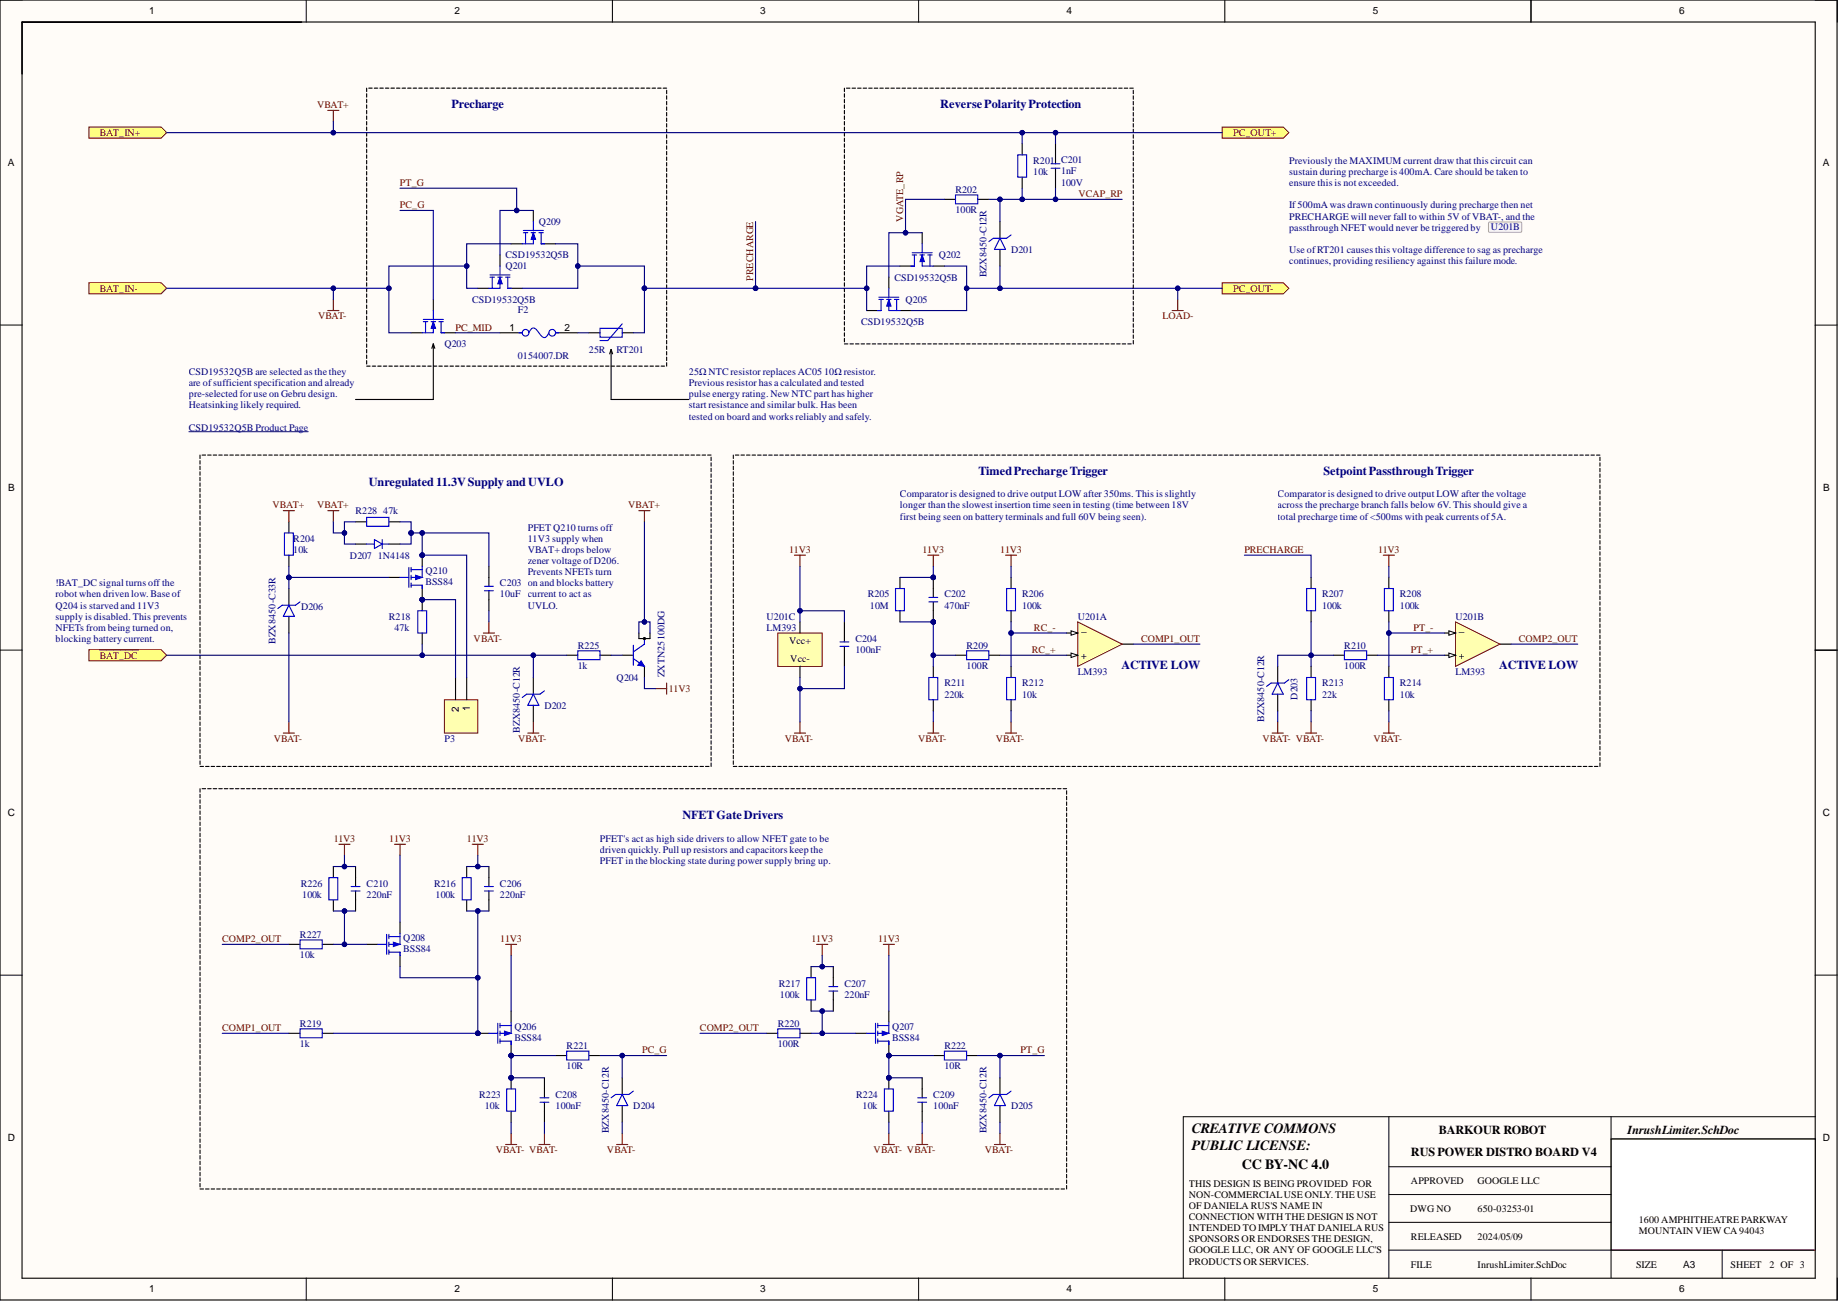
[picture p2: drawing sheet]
<svg xmlns="http://www.w3.org/2000/svg" width="420mm" height="297mm" viewBox="0 0 420 297" stroke-linecap="round" stroke-linejoin="round" font-family="sans-serif">
<defs><g id="words">
<g font-size="3.2">
<text x="272.2" y="258.7">CREATIVE COMMONS</text>
<text x="272.2" y="262.5">PUBLIC LICENSE:</text>
<text x="283.6" y="267">CC BY-NC 4.0</text>
</g>
<g font-size="2.8" fill="#000080">
<text x="103.1" y="24.6">Precharge</text>
<text x="214.8" y="24.6">ReversePolarityProtection</text>
<text x="84.2" y="110.9">Unregulated 11.3VSupply and UVLO</text>
<text x="223.5" y="108.4">TimedPrechargeTrigger</text>
<text x="302.3" y="108.4">SetpointPassthroughTrigger</text>
<text x="256.1" y="152.8">ACTIVE LOW</text>
<text x="342.4" y="152.8">ACTIVE LOW</text>
<text x="155.9" y="187.1">NFETGateDrivers</text>
</g>
<g font-size="2.8">
<text x="322.3" y="263.9">RUS POWER DISTRO BOARD V4</text>
<text x="328.6" y="258.9">BARKOUR ROBOT</text>
<text x="371.8" y="258.9">InrushLimiter.SchDoc</text>
</g>
<g font-size="2.3">
<text x="34.1" y="3.3">1</text>
<text x="103.8" y="3.3">2</text>
<text x="173.7" y="3.3">3</text>
<text x="243.6" y="3.3">4</text>
<text x="313.6" y="3.3">5</text>
<text x="383.5" y="3.3">6</text>
<text x="1.8" y="37.9">A</text>
<text x="416.3" y="37.9">A</text>
<text x="116.4" y="75.5">1</text>
<text x="128.9" y="75.5">2</text>
<text x="1.9" y="112.1">B</text>
<text x="416.4" y="112.1">B</text>
<text x="180.3" y="147.1">Vcc+</text>
<text x="246.9" y="145.3">−</text>
<text x="333.2" y="145.3">−</text>
<text x="180.5" y="151.1">Vcc-</text>
<text x="246.9" y="150.4">+</text>
<text x="333.2" y="150.4">+</text>
<text x="104.8" y="162.6" transform="rotate(-90 104.8 162.6)">2</text>
<text x="107.3" y="162.4" transform="rotate(-90 107.3 162.4)">1</text>
<text x="1.8" y="186.3">C</text>
<text x="416.3" y="186.3">C</text>
<text x="1.8" y="260.5">D</text>
<text x="416.3" y="260.5">D</text>
<text x="271.5" y="271">THIS DESIGN IS BEING PROVIDED FOR</text>
<text x="271.5" y="273.5">NON-COMMERCIALUSE ONLY. THE USE</text>
<text x="322.3" y="270.4">APPROVED</text>
<text x="337.5" y="270.4">GOOGLE LLC</text>
<text x="271.5" y="276">OF DANIELA RUS'S NAME IN</text>
<text x="271.5" y="278.6">CONNECTION WITH THE DESIGN IS NOT</text>
<text x="271.5" y="281.1">INTENDED TO IMPLYTHAT DANIELARUS</text>
<text x="322.1" y="276.7">DWG NO</text>
<text x="337.5" y="276.7">650-03253-01</text>
<text x="374.3" y="279.3">1600 AMPHITHEATRE PARKWAY</text>
<text x="374.3" y="281.8">MOUNTAIN VIEW CA 94043</text>
<text x="271.5" y="283.7">SPONSORS OR ENDORSES THE DESIGN,</text>
<text x="271.5" y="286.2">GOOGLE LLC, OR ANY OF GOOGLE LLC'S</text>
<text x="322.3" y="283.1">RELEASED</text>
<text x="337.5" y="283.1">2024/05/09</text>
<text x="271.5" y="288.7">PRODUCTS OR SERVICES.</text>
<text x="322.3" y="289.4">FILE</text>
<text x="337.5" y="289.4">InrushLimiter.SchDoc</text>
<text x="373.7" y="289.4">SIZE</text>
<text x="384.4" y="289.4">A3</text>
<text x="395.3" y="289.4">SHEET</text>
<text x="404.2" y="289.4">2 OF 3</text>
<text x="34.1" y="295.1">1</text>
<text x="103.8" y="295.1">2</text>
<text x="173.7" y="295.1">3</text>
<text x="243.6" y="295.1">4</text>
<text x="313.6" y="295.1">5</text>
<text x="383.5" y="295.1">6</text>
</g>
<g font-size="2.3" fill="#800000">
<text x="72.4" y="24.7">VBAT+</text>
<text x="22.8" y="31">BAT_IN+</text>
<text x="281.7" y="31">PC_OUT+</text>
<text x="91.4" y="47.5">PC_G</text>
<text x="91.4" y="42.5">PT_G</text>
<text x="246.3" y="45">VCAP_RP</text>
<text x="206.3" y="50.6" transform="rotate(-90 206.3 50.6)">VGATE_RP</text>
<text x="172" y="64.1" transform="rotate(-90 172 64.1)">PRECHARGE</text>
<text x="22.8" y="66.6">BAT_IN-</text>
<text x="281.7" y="66.6">PC_OUT-</text>
<text x="72.7" y="72.9">VBAT-</text>
<text x="104" y="75.5">PC_MID</text>
<text x="265.5" y="72.9">LOAD-</text>
<text x="62.3" y="116.1">VBAT+</text>
<text x="72.4" y="116.1">VBAT+</text>
<text x="143.5" y="116.1">VBAT+</text>
<text x="180.3" y="126.2">11V3</text>
<text x="210.7" y="126.2">11V3</text>
<text x="228.5" y="126.2">11V3</text>
<text x="284.2" y="126.2">PRECHARGE</text>
<text x="314.7" y="126.2">11V3</text>
<text x="108.2" y="146.6">VBAT-</text>
<text x="235.7" y="149.1">RC_+</text>
<text x="236.2" y="144">RC_-</text>
<text x="260.6" y="146.6">COMP1_OUT</text>
<text x="322.3" y="149.1">PT_+</text>
<text x="322.9" y="144">PT_-</text>
<text x="346.9" y="146.6">COMP2_OUT</text>
<text x="22.8" y="150.4">BAT_DC</text>
<text x="152.8" y="158">11V3</text>
<text x="62.5" y="169.4">VBAT-</text>
<text x="118.3" y="169.4">VBAT-</text>
<text x="179.2" y="169.4">VBAT-</text>
<text x="209.7" y="169.4">VBAT-</text>
<text x="227.5" y="169.4">VBAT-</text>
<text x="288.4" y="169.4">VBAT- VBAT-</text>
<text x="313.7" y="169.4">VBAT-</text>
<text x="76.2" y="192.3">11V3</text>
<text x="88.9" y="192.3">11V3</text>
<text x="106.7" y="192.3">11V3</text>
<text x="50.8" y="215.1">COMP2_OUT</text>
<text x="114.3" y="215.1">11V3</text>
<text x="185.3" y="215.1">11V3</text>
<text x="200.6" y="215.1">11V3</text>
<text x="50.8" y="235.4">COMP1_OUT</text>
<text x="159.9" y="235.4">COMP2_OUT</text>
<text x="146.7" y="240.5">PC_G</text>
<text x="233.1" y="240.5">PT_G</text>
<text x="113.3" y="263.3">VBAT- VBAT-</text>
<text x="138.6" y="263.3">VBAT-</text>
<text x="199.5" y="263.3">VBAT- VBAT-</text>
<text x="224.9" y="263.3">VBAT-</text>
</g>
<g font-size="2.3" fill="#000080">
<text x="236" y="37.4">R201</text>
<text x="236" y="39.9">10k</text>
<text x="242.3" y="37.1">C201</text>
<text x="242.3" y="39.7">1nF</text>
<text x="294.4" y="37.4">Previously the MAXIMUM current draw that this circuit can</text>
<text x="294.4" y="40">sustain during precharge is 400mA. Care should be taken to</text>
<text x="218.2" y="44">R202</text>
<text x="242.3" y="42.5">100V</text>
<text x="294.4" y="42.6">ensure this is not exceeded.</text>
<text x="294.4" y="47.5">If500mA was drawn continuously during precharge then net</text>
<text x="123.1" y="51.4">Q209</text>
<text x="218.2" y="48.6">100R</text>
<text x="294.4" y="50.2">PRECHARGE will never fall to within 5V ofVBAT-, and the</text>
<text x="294.4" y="52.7">passthrough NFET would never be triggered by</text>
<text x="115.5" y="59">CSD19532Q5B</text>
<text x="214.4" y="59">Q202</text>
<text x="230.9" y="57.7">D201</text>
<text x="294.4" y="57.7">Use ofRT201 causes this voltage difference to sag as precharge</text>
<text x="115.5" y="61.5">Q201</text>
<text x="204.3" y="64.1">CSD19532Q5B</text>
<text x="225.3" y="63.3" transform="rotate(-90 225.3 63.3)">BZX8450-C12R</text>
<text x="294.4" y="60.3">continues, providing resiliency against this failure mode.</text>
<text x="107.8" y="69.1">CSD19532Q5B</text>
<text x="118.3" y="71.4">F2</text>
<text x="206.8" y="69.1">Q205</text>
<text x="196.7" y="74.2">CSD19532Q5B</text>
<text x="101.5" y="79.3">Q203</text>
<text x="118.3" y="82.1">0154007.DR</text>
<text x="134.5" y="80.6">25R</text>
<text x="140.8" y="80.6">RT201</text>
<text x="43.1" y="85.6">CSD19532Q5B are selected as the they</text>
<text x="43.1" y="88.2">are ofsufficient specification and already</text>
<text x="157.3" y="85.6">25Ω NTC resistor replaces AC05</text>
<text x="157.3" y="88.2">Previous resistor has a calculated and tested</text>
<text x="188.2" y="85.6">10Ω resistor.</text>
<text x="43.1" y="90.7">pre-selected for use on Gebru design.</text>
<text x="43.1" y="93.2">Heatsinking likely required.</text>
<text x="157.3" y="90.7">pulse energy rating. New NTC part has higher</text>
<text x="157.3" y="93.2">start resistance and similar bulk. Has been</text>
<text x="157.3" y="95.8">tested on board and works reliably and safely.</text>
<text x="43.1" y="98.3">CSD19532Q5B Product Page</text>
<text x="205.5" y="113.6">Comparator is designed to drive output LOW after 350ms. This is slightly</text>
<text x="291.8" y="113.6">Comparator is designed to drive output LOW after the voltage</text>
<text x="81.2" y="117.4">R228</text>
<text x="87.5" y="117.4">47k</text>
<text x="205.5" y="116.1">longer than the slowest insertion time seen in testing (time between 18V</text>
<text x="205.5" y="118.6">first being seen on battery terminals and full 60V being seen).</text>
<text x="291.8" y="116.1">across the precharge branch falls below 6V. This should give a</text>
<text x="291.8" y="118.6">total precharge time of&lt;500ms with peak currents of5A.</text>
<text x="67" y="123.7">R204</text>
<text x="120.5" y="121.2">PFET Q210 turns off</text>
<text x="120.5" y="123.7">11V3 supply when</text>
<text x="67" y="126.2">10k</text>
<text x="79.9" y="127.5">D207</text>
<text x="86.3" y="127.5">1N4148</text>
<text x="97.2" y="131.1">Q210</text>
<text x="120.5" y="126.2">VBAT+ drops below</text>
<text x="120.5" y="128.8">zener voltage ofD206.</text>
<text x="120.5" y="131.3">Prevents NFETs turn</text>
<text x="12.7" y="133.9">!BAT_DC signal turns offthe</text>
<text x="12.7" y="136.4">robot when driven low. Base of</text>
<text x="97.2" y="133.6">BSS84</text>
<text x="114.2" y="133.9">C203 on and blocks battery</text>
<text x="114.2" y="136.4">10uF</text>
<text x="120.5" y="136.4">current to act as</text>
<text x="198.2" y="136.4">R205</text>
<text x="215.7" y="136.4">C202</text>
<text x="233.5" y="136.4">R206</text>
<text x="302" y="136.4">R207</text>
<text x="319.7" y="136.4">R208</text>
<text x="12.7" y="138.9">Q204 is starved and 11V3</text>
<text x="12.7" y="141.5">supply is disabled. This prevents</text>
<text x="68.8" y="139.2">D206</text>
<text x="88.8" y="141.5">R218</text>
<text x="120.5" y="138.9">UVLO.</text>
<text x="175.1" y="141.5">U201C</text>
<text x="198.7" y="138.9">10M</text>
<text x="215.7" y="138.9">470nF</text>
<text x="233.5" y="138.9">100k</text>
<text x="246.1" y="141.5">U201A</text>
<text x="302" y="138.9">100k</text>
<text x="319.7" y="138.9">100k</text>
<text x="332.4" y="141.5">U201B</text>
<text x="12.7" y="144">NFETs from being turned on,</text>
<text x="12.7" y="146.6">blocking battery current.</text>
<text x="62.9" y="147.1" transform="rotate(-90 62.9 147.1)">BZX8450-C33R</text>
<text x="90.1" y="144">47k</text>
<text x="132" y="148.1">R225</text>
<text x="175.1" y="144">LM393</text>
<text x="195.4" y="146.6">C204</text>
<text x="195.4" y="149.1">100nF</text>
<text x="220.8" y="148.1">R209</text>
<text x="307" y="148.1">R210</text>
<text x="132" y="152.7">1k</text>
<text x="140.8" y="155.4">Q204</text>
<text x="151.7" y="154.7" transform="rotate(-90 151.7 154.7)">ZXTN25100DG</text>
<text x="220.8" y="152.7">100R</text>
<text x="246.1" y="154.2">LM393</text>
<text x="307" y="152.7">100R</text>
<text x="332.4" y="154.2">LM393</text>
<text x="124.3" y="161.8">D202</text>
<text x="215.7" y="156.7">R211</text>
<text x="215.7" y="159.3">220k</text>
<text x="233.5" y="156.7">R212</text>
<text x="233.5" y="159.3">10k</text>
<text x="296.4" y="159.8" transform="rotate(-90 296.4 159.8)">D203</text>
<text x="302" y="156.7">R213</text>
<text x="302" y="159.3">22k</text>
<text x="319.7" y="156.7">R214</text>
<text x="319.7" y="159.3">10k</text>
<text x="118.8" y="167.4" transform="rotate(-90 118.8 167.4)">BZX8450-C12R</text>
<text x="288.8" y="164.8" transform="rotate(-90 288.8 164.8)">BZX8450-C12R</text>
<text x="101.5" y="169.4">P3</text>
<text x="137" y="192.3">PFET's act as high side drivers to allow NFET gate to be</text>
<text x="137" y="194.8">driven quickly. Pull up resistors and capacitors keep the</text>
<text x="137" y="197.3">PFET in the blocking state during power supply bring up.</text>
<text x="68.7" y="202.4">R226</text>
<text x="83.7" y="202.4">C210</text>
<text x="99.1" y="202.4">R216</text>
<text x="114.2" y="202.4">C206</text>
<text x="69" y="205">100k</text>
<text x="83.7" y="205">220nF</text>
<text x="99.5" y="205">100k</text>
<text x="114.2" y="205">220nF</text>
<text x="68.5" y="214.1">R227</text>
<text x="92.1" y="214.9">Q208</text>
<text x="68.5" y="218.7">10k</text>
<text x="92.1" y="217.4">BSS84</text>
<text x="177.9" y="225.3">R217</text>
<text x="178.1" y="227.8">100k</text>
<text x="192.9" y="225.3">C207</text>
<text x="192.9" y="227.8">220nF</text>
<text x="68.5" y="234.4">R219</text>
<text x="68.5" y="239">1k</text>
<text x="117.5" y="237.7">BSS84</text>
<text x="117.5" y="235.2">Q206</text>
<text x="129.4" y="239.5">R221</text>
<text x="177.6" y="234.4">R220</text>
<text x="177.6" y="239">100R</text>
<text x="203.8" y="237.7">BSS84</text>
<text x="203.8" y="235.2">Q207</text>
<text x="215.7" y="239.5">R222</text>
<text x="129.4" y="244">10R</text>
<text x="215.7" y="244">10R</text>
<text x="109.5" y="250.6">R223</text>
<text x="126.9" y="250.6">C208</text>
<text x="195.6" y="250.6">R224</text>
<text x="213.2" y="250.6">C209</text>
<text x="110.7" y="253.2">10k</text>
<text x="126.9" y="253.2">100nF</text>
<text x="144.6" y="253.2">D204</text>
<text x="197" y="253.2">10k</text>
<text x="213.2" y="253.2">100nF</text>
<text x="230.9" y="253.2">D205</text>
<text x="139.1" y="258.8" transform="rotate(-90 139.1 258.8)">BZX8450-C12R</text>
<text x="225.3" y="258.8" transform="rotate(-90 225.3 258.8)">BZX8450-C12R</text>
</g>
<text font-size="2.3" fill="#00008b" x="340.5" y="52.6">U201B</text>
</g></defs>
<g fill="#fffcf8">
<path d="M0 0h419.6v296.9h-419.6z" fill-rule="evenodd"/>
<path d="M5.1 5.1h409.5v286.7h-409.5z" fill-rule="evenodd"/>
</g>
<g fill="none" stroke="#000" stroke-width=".23">
<path d="M0 0h5.1M69.9 0v5.1M139.9 0v5.1M209.8 0v5.1M279.7 0v5.1M349.7 0v5.1M414.6 0h5v5.1M0 74.2h5.1M414.6 74.2h5M0 148.4h5.1M414.6 148.4h5M0 222.6h5.1"/>
<path d="M414.6 222.6h5M69.9 291.8v5.1M139.9 291.8v5.1M209.8 291.8v5.1M279.7 291.8v5.1M349.7 291.8v5.1M419.6 291.8v5.1"/>
</g>
<path d="M368 260h46.7v25.4h-46.7z" fill-rule="evenodd" fill="#fff"/>
<path d="M368 260h46.7v25.4h-46.7z" fill="none" stroke="#800000" stroke-width=".23"/>
<g fill="none" stroke="#000" stroke-width=".25">
<path d="M0 0h419.6v296.8h-419.6zM5 5h409.6v286.8h-409.6zM5 5.1h63.9M349.7 0v5M83.7 20.1v.8M83.7 21.4v.8M83.7 22.7v.8M83.7 23.9v.8M83.7 25.2v.8M83.7 26.5v.8M83.7 27.7v.8M83.7 29v.8"/>
<path d="M83.7 30.3v.8M83.7 31.5v.8M83.7 32.8v.8M83.7 34.1v.8M83.7 35.4v.8M83.7 36.6v.8M83.7 37.9v.8M83.7 39.2v.8M84.2 20.1h.8M85.5 20.1h.8M86.8 20.1h.8M88 20.1h.8"/>
<path d="M89.3 20.1h.8M90.6 20.1h.8M91.8 20.1h.8M93.1 20.1h.8M94.4 20.1h.8M95.6 20.1h.8M96.9 20.1h.8M98.2 20.1h.8M99.4 20.1h.8M100.7 20.1h.8M102 20.1h.8M103.3 20.1h.7"/>
<path d="M104.5 20.1h.8M105.8 20.1h.8M107.1 20.1h.8M108.3 20.1h.8M109.6 20.1h.8M110.9 20.1h.8M112.1 20.1h.8M113.4 20.1h.8M114.7 20.1h.8M115.9 20.1h.8M117.2 20.1h.8M118.5 20.1h.8"/>
<path d="M119.8 20.1h.7M121 20.1h.8M122.3 20.1h.8M123.6 20.1h.8M124.8 20.1h.8M126.1 20.1h.8M127.4 20.1h.8M128.6 20.1h.8M129.9 20.1h.8M131.2 20.1h.8M132.4 20.1h.8M133.7 20.1h.8"/>
<path d="M135 20.1h.8M136.2 20.1h.8M137.5 20.1h.8M138.8 20.1h.8M140.1 20.1h.7M141.3 20.1h.8M142.6 20.1h.8M143.9 20.1h.8M145.1 20.1h.8M146.4 20.1h.8M147.7 20.1h.8M148.9 20.1h.8"/>
<path d="M150.2 20.1h.8M151.5 20.1h.8M152.3 20.6v.8M152.3 21.9v.8M152.3 23.1v.8M152.3 24.4v.8M152.3 25.7v.8M152.3 26.9v.8M152.3 28.2v.8M152.3 29.5v.8M152.3 30.8v.7M152.3 32v.8"/>
<path d="M152.3 33.3v.8M152.3 34.6v.8M152.3 35.8v.8M152.3 37.1v.8M152.3 38.4v.8M152.3 39.6v.8M192.9 20.1v.8M192.9 21.4v.8M192.9 22.7v.8M192.9 23.9v.8M192.9 25.2v.8M192.9 26.5v.8"/>
<path d="M192.9 27.7v.8M192.9 29v.8M192.9 30.3v.8M192.9 31.6v.7M192.9 32.8v.8M192.9 34.1v.8M192.9 35.4v.8M192.9 36.6v.8M192.9 37.9v.8M192.9 39.2v.8M193.3 20.1h.8M194.6 20.1h.8"/>
<path d="M195.9 20.1h.8M197.1 20.1h.8M198.4 20.1h.8M199.7 20.1h.8M201 20.1h.7M202.2 20.1h.8M203.5 20.1h.8M204.8 20.1h.8M206 20.1h.8M207.3 20.1h.8M208.6 20.1h.8M209.8 20.1h.8"/>
<path d="M211.1 20.1h.8M212.4 20.1h.8M213.6 20.1h.8M214.9 20.1h.8M216.2 20.1h.8M217.5 20.1h.7M218.7 20.1h.8M220 20.1h.8M221.3 20.1h.7M222.5 20.1h.8M223.8 20.1h.8M225.1 20.1h.8"/>
<path d="M226.3 20.1h.8M227.6 20.1h.8M228.9 20.1h.8M230.1 20.1h.8M231.4 20.1h.8M232.7 20.1h.8M233.9 20.1h.8M235.2 20.1h.8M236.5 20.1h.8M237.8 20.1h.7M239 20.1h.8M240.3 20.1h.8"/>
<path d="M241.1 32.8v4.6M241.1 38.4v4.6M241.6 20.1h.8M242.8 20.1h.8M244.1 20.1h.8M245.4 20.1h.8M246.6 20.1h.8M247.9 20.1h.8M249.2 20.1h.8M250.4 20.1h.8M251.7 20.1h.8M253 20.1h.8"/>
<path d="M254.2 20.1h.8M255.5 20.1h.8M256.8 20.1h.8M258.1 20.1h.7M258.8 20.6v.8M258.8 21.9v.8M258.8 23.1v.8M258.8 24.4v.8M258.8 25.7v.8M258.8 27v.7M258.8 28.2v.8M258.8 29.5v.8"/>
<path d="M258.8 30.8v.8M258.8 32v.8M258.8 33.3v.8M258.8 34.6v.8M258.8 35.8v.8M258.8 37.1v.8M258.8 38.4v.8M258.8 39.6v.8M83.7 40.4v.8M83.7 41.7v.8M83.7 43v.8M83.7 44.2v.8"/>
<path d="M83.7 45.5v.8M83.7 46.8v.8M83.7 48.1v.7M83.7 49.3v.8M83.7 50.6v.8M83.7 51.9v.8M83.7 53.1v.8M83.7 54.4v.8M83.7 55.7v.8M83.7 56.9v.8M83.7 58.2v.8M83.7 59.5v.8"/>
<path d="M152.3 40.9v.8M152.3 42.2v.8M152.3 43.4v.8M152.3 44.7v.8M152.3 46v.8M152.3 47.3v.8M152.3 48.5v.8M152.3 49.8v.8M152.3 51.1v.8M152.3 52.3v.8M152.3 53.6v.8M152.3 54.9v.8"/>
<path d="M152.3 56.1v.8M152.3 57.4v.8M152.3 58.7v.8M152.3 60v.7M192.9 40.4v.8M192.9 41.7v.8M192.9 43v.8M192.9 44.2v.8M192.9 45.5v.8M192.9 46.8v.8M192.9 48.1v.7M192.9 49.3v.8"/>
<path d="M192.9 50.6v.8M192.9 51.9v.8M192.9 53.1v.8M192.9 54.4v.8M192.9 55.7v.8M192.9 56.9v.8M192.9 58.2v.8M192.9 59.5v.8M258.8 40.9v.8M258.8 42.2v.8M258.8 43.5v.7M258.8 44.7v.8"/>
<path d="M258.8 46v.8M258.8 47.3v.8M258.8 48.5v.8M258.8 49.8v.8M258.8 51.1v.8M258.8 52.3v.8M258.8 53.6v.8M258.8 54.9v.8M258.8 56.1v.8M258.8 57.4v.8M258.8 58.7v.8M258.8 60v.8"/>
<path d="M83.7 60.7v.8M83.7 62v.8M83.7 63.3v.8M83.7 64.6v.7M83.7 65.8v.8M83.7 67.1v.8M83.7 68.4v.8M83.7 69.6v.8M83.7 70.9v.8M83.7 72.2v.8M83.7 73.4v.8M83.7 74.7v.8"/>
<path d="M83.7 76v.8M83.7 77.2v.8M83.7 78.5v.8M83.7 79.8v.8M152.3 61.2v.8M152.3 62.5v.8M152.3 63.8v.8M152.3 65v.8M152.3 66.3v.8M152.3 67.6v.8M152.3 68.8v.8M152.3 70.1v.8"/>
<path d="M152.3 71.4v.8M152.3 72.6v.8M152.3 73.9v.8M152.3 75.2v.8M152.3 76.5v.7M152.3 77.7v.8M152.3 79v.8M192.9 60.8v.7M192.9 62v.8M192.9 63.3v.8M192.9 64.6v.8M192.9 65.8v.8"/>
<path d="M192.9 67.1v.8M192.9 68.4v.8M192.9 69.6v.8M192.9 70.9v.8M192.9 72.2v.8M192.9 73.4v.8M192.9 74.7v.8M192.9 76v.8M192.9 77.3v.7M192.9 78.5h.8M194.1 78.5h.8M195.4 78.5h.8"/>
<path d="M196.7 78.5h.8M197.9 78.5h.8M199.2 78.5h.8M200.5 78.5h.8M201.7 78.5h.8M203 78.5h.8M204.3 78.5h.8M205.6 78.5h.7M206.8 78.5h.8M208.1 78.5h.8M209.4 78.5h.8M210.6 78.5h.8"/>
<path d="M211.9 78.5h.8M213.2 78.5h.8M214.4 78.5h.8M215.7 78.5h.8M217 78.5h.8M218.2 78.5h.8M219.5 78.5h.8M220.8 78.5h.8M222 78.5h.8M223.3 78.5h.8M224.6 78.5h.8M225.9 78.5h.7"/>
<path d="M227.1 78.5h.8M228.4 78.5h.8M229.7 78.5h.8M230.9 78.5h.8M232.2 78.5h.8M233.5 78.5h.8M234.7 78.5h.8M236 78.5h.8M237.3 78.5h.8M238.5 78.5h.8M239.8 78.5h.8M241.1 78.5h.8"/>
<path d="M242.4 78.5h.7M243.6 78.5h.8M244.9 78.5h.8M246.2 78.5h.7M247.4 78.5h.8M248.7 78.5h.8M250 78.5h.8M251.2 78.5h.8M252.5 78.5h.8M253.8 78.5h.8M255 78.5h.8M256.3 78.5h.8"/>
<path d="M257.6 78.5h.8M258.8 61.2v.8M258.8 62.5v.8M258.8 63.8v.8M258.8 65v.8M258.8 66.3v.8M258.8 67.6v.8M258.8 68.8v.8M258.8 70.1v.8M258.8 71.4v.8M258.8 72.7v.7M258.8 73.9v.8"/>
<path d="M258.8 75.2v.8M258.8 76.5v.8M258.8 77.7v.8M83.7 81.1v.7M83.7 82.3v.8M83.7 83.6h.8M85 83.6h.8M86.3 83.6h.8M87.6 83.6h.7M88.8 83.6h.8M90.1 83.6h.8M91.4 83.6h.8"/>
<path d="M92.6 83.6h.8M93.9 83.6h.8M95.2 83.6h.8M96.4 83.6h.8M97.7 83.6h.8M99 83.6h.8M100.2 83.6h.8M101.5 83.6h.8M102.8 83.6h.8M104 83.6h.8M105.3 83.6h.8M106.6 83.6h.8"/>
<path d="M107.9 83.6h.8M109.1 83.6h.8M110.4 83.6h.8M111.7 83.6h.8M112.9 83.6h.8M114.2 83.6h.8M115.5 83.6h.8M116.7 83.6h.8M118 83.6h.8M119.3 83.6h.8M120.5 83.6h.8M121.8 83.6h.8"/>
<path d="M123.1 83.6h.8M124.4 83.6h.7M125.6 83.6h.8M126.9 83.6h.8M128.2 83.6h.8M129.4 83.6h.8M130.7 83.6h.8M132 83.6h.8M133.2 83.6h.8M134.5 83.6h.8M135.8 83.6h.8M137 83.6h.8"/>
<path d="M138.3 83.6h.8M139.6 83.6h.8M140.8 83.6h.8M142.1 83.6h.8M143.4 83.6h.8M144.7 83.6h.7M145.9 83.6h.8M147.2 83.6h.8M148.5 83.6h.8M149.7 83.6h.8M151 83.6h.8M152.3 80.3v.8"/>
<path d="M152.3 81.5v.8M152.3 82.8v.8M121.8 154.7v3.8M414.6 148.4h5M121.8 161v3.8"/>
</g>
<path d="M317.2 255v36.8M368 255v36.8M414.7 255h-144.4v36.8M317.2 279.1h50.8M317.2 272.7h50.8M317.2 266.4h50.8M368 260h46.7M317.2 285.4h97.1M393.3 285.4v6.4" fill="none" stroke="#000" stroke-width=".23"/>
<path d="M74.9 25.2h2.5M76.1 25.2v2.5M74.9 116.6h2.5M76.1 116.6v2.5M145.9 116.6h2.6M147.2 116.6v2.5M149.7 157.2h2.6M152.3 156v2.5" fill="none" stroke="#800000" stroke-width=".25"/>
<path d="M240.1 38.4h2M240.1 37.4h2M121.8 158.5l1.3 2.5h-2.6zM124.4 157.7l-1.1 .8h-3l-1 .8" fill="none" stroke="#00f" stroke-width=".25"/>
<circle cx="213.2" cy="131.8" r=".51" fill="#000080"/>
<circle cx="213.2" cy="131.8" r=".51" fill="none" stroke="#000080" stroke-width=".23"/>
<circle cx="213.2" cy="142" r=".51" fill="#000080"/>
<circle cx="213.2" cy="142" r=".51" fill="none" stroke="#000080" stroke-width=".23"/>
<path d="M213.2 131.8v2.6" fill="none" stroke="#000" stroke-width=".25"/>
<circle cx="213.2" cy="131.8" r=".51" fill="#000080"/>
<circle cx="213.2" cy="131.8" r=".51" fill="none" stroke="#000080" stroke-width=".23"/>
<path d="M213.2 139.5v2.5" fill="none" stroke="#000" stroke-width=".25"/>
<circle cx="213.2" cy="142" r=".51" fill="#000080"/>
<circle cx="213.2" cy="142" r=".51" fill="none" stroke="#000080" stroke-width=".23"/>
<g fill="none" stroke="#000" stroke-width=".25">
<path d="M205.6 131.8v2.6M205.6 139.5v2.5M213.2 134.4v2M213.2 137.4v2.1M230.9 131.8v2.6M230.9 139.5v2.5M213.2 152.1v2.6M213.2 159.8v2.5M218.2 149.6h2.6M225.9 149.6h2.5M230.9 152.1v2.6M230.9 159.8v2.5"/>
<path d="M256.3 147.1h2.5"/>
</g>
<path d="M204.5 134.4h2.1v5.1h-2.1zM212.2 137.4h2M212.2 136.4h2M229.9 134.4h2v5.1h-2zM212.2 154.7h2v5.1h-2zM220.8 148.6h5.1v2h-5.1zM229.9 154.7h2v5.1h-2z" fill="none" stroke="#00f" stroke-width=".25"/>
<path d="M246.2 142l10.1 5.1-10.1 5z" fill="#ffffb0"/>
<path d="M246.2 142l10.1 5.1-10.1 5z" fill="none" stroke="#800000" stroke-width=".23"/>
<path d="M243.6 149.6h2.6" fill="none" stroke="#000" stroke-width=".25"/>
<path d="M244.6 149.1l1.6 .5-1.6 .5z" fill="#f8fcff"/>
<path d="M244.6 149.1l1.6 .5-1.6 .5z" fill="none" stroke="#000" stroke-width=".23"/>
<path d="M243.6 144.5h2.6" fill="none" stroke="#000" stroke-width=".25"/>
<path d="M244.6 144l1.6 .5-1.6 .5z" fill="#f8fcff"/>
<path d="M244.6 144l1.6 .5-1.6 .5z" fill="none" stroke="#000" stroke-width=".23"/>
<path d="M342.6 147.1h2.5" fill="none" stroke="#000" stroke-width=".25"/>
<path d="M332.4 142l10.2 5.1-10.2 5z" fill="#ffffb0"/>
<path d="M332.4 142l10.2 5.1-10.2 5z" fill="none" stroke="#800000" stroke-width=".23"/>
<path d="M329.9 149.6h2.5" fill="none" stroke="#000" stroke-width=".25"/>
<path d="M330.9 149.1l1.5 .5-1.5 .5z" fill="#f8fcff"/>
<path d="M330.9 149.1l1.5 .5-1.5 .5z" fill="none" stroke="#000" stroke-width=".23"/>
<path d="M329.9 144.5h2.5" fill="none" stroke="#000" stroke-width=".25"/>
<path d="M330.9 144l1.5 .5-1.5 .5z" fill="#f8fcff"/>
<path d="M330.9 144l1.5 .5-1.5 .5z" fill="none" stroke="#000" stroke-width=".23"/>
<path d="M177.6 144.5h10.2v7.6h-10.2z" fill-rule="evenodd" fill="#ffffb0"/>
<path d="M177.6 144.5h10.2v7.6h-10.2z" fill="none" stroke="#800000" stroke-width=".23"/>
<g fill="none" stroke="#000" stroke-width=".25">
<path d="M228.4 50.6v3.8M228.4 56.9v3.9M99 78.5v12.7h-17.8M99 78.5l-.4 1M99 78.5l.3 1M139.6 79.8v11.4h17.7M139.6 79.8l-.4 1M139.6 79.8l.3 1M45.7 103.9v.8M45.7 105.2v.8M45.7 106.4v.8M45.7 107.7v.8"/>
<path d="M45.7 109v.8M45.7 110.3v.7M45.7 111.5v.8M45.7 112.8v.8M45.7 114.1v.8M45.7 115.3v.8M45.7 116.6v.8M45.7 117.9v.8M45.7 119.1v.8M46.2 103.9h.8M47.4 103.9h.8M48.7 103.9h.8"/>
<path d="M50 103.9h.8M51.2 103.9h.8M52.5 103.9h.8M53.8 103.9h.8M55 103.9h.8M56.3 103.9h.8M57.6 103.9h.8M58.8 103.9h.8M60.1 103.9h.8M61.4 103.9h.8M62.7 103.9h.7M63.9 103.9h.8"/>
<path d="M65.2 103.9h.8M66.5 103.9h.8M67.7 103.9h.8M69 103.9h.8M70.3 103.9h.8M71.5 103.9h.8M72.8 103.9h.8M74.1 103.9h.8M75.3 103.9h.8M76.6 103.9h.8M77.9 103.9h.8M79.1 103.9h.8"/>
<path d="M80.4 103.9h.8M81.7 103.9h.8M83 103.9h.7M84.2 103.9h.8M85.5 103.9h.8M86.8 103.9h.8M88 103.9h.8M89.3 103.9h.8M90.6 103.9h.8M91.8 103.9h.8M93.1 103.9h.8M94.4 103.9h.8"/>
<path d="M95.6 103.9h.8M96.9 103.9h.8M98.2 103.9h.8M99.4 103.9h.8M100.7 103.9h.8M102 103.9h.8M103.3 103.9h.7M104.5 103.9h.8M105.8 103.9h.8M107.1 103.9h.8M108.3 103.9h.8M109.6 103.9h.8"/>
<path d="M110.9 103.9h.8M112.1 103.9h.8M113.4 103.9h.8M114.7 103.9h.8M115.9 103.9h.8M117.2 103.9h.8M118.5 103.9h.8M119.8 103.9h.7M121 103.9h.8M122.3 103.9h.8M123.6 103.9h.8M124.8 103.9h.8"/>
<path d="M126.1 103.9h.8M127.4 103.9h.8M128.6 103.9h.8M129.9 103.9h.8M131.2 103.9h.8M132.4 103.9h.8M133.7 103.9h.8M135 103.9h.8M136.2 103.9h.8M137.5 103.9h.8M138.8 103.9h.8M140.1 103.9h.7"/>
<path d="M141.3 103.9h.8M142.6 103.9h.8M143.9 103.9h.8M145.1 103.9h.8M146.4 103.9h.8M147.7 103.9h.8M148.9 103.9h.8M150.2 103.9h.8M151.5 103.9h.8M152.7 103.9h.8M154 103.9h.8M155.3 103.9h.8"/>
<path d="M156.5 103.9h.8M157.8 103.9h.8M159.1 103.9h.8M160.4 103.9h.7M161.6 103.9h.8M162.4 104.4v.8M162.4 105.6v.8M162.4 106.9v.8M162.4 108.2v.8M162.4 109.5v.8M162.4 110.7v.8M162.4 112v.8"/>
<path d="M162.4 113.3v.8M162.4 114.5v.8M162.4 115.8v.8M162.4 117.1v.8M162.4 118.3v.8M162.4 119.6v.8M167.5 103.9v.8M167.5 105.2v.8M167.5 106.4v.8M167.5 107.7v.8M167.5 109v.8M167.5 110.3v.7"/>
<path d="M167.5 111.5v.8M167.5 112.8v.8M167.5 114.1v.8M167.5 115.3v.8M167.5 116.6v.8M167.5 117.9v.8M167.5 119.1v.8M168 103.9h.8M169.2 103.9h.8M170.5 103.9h.8M171.8 103.9h.8M173 103.9h.8"/>
<path d="M174.3 103.9h.8M175.6 103.9h.8M176.8 103.9h.8M178.1 103.9h.8M179.4 103.9h.8M180.7 103.9h.7M181.9 103.9h.8M183.2 103.9h.8M184.5 103.9h.8M185.7 103.9h.8M187 103.9h.8M188.3 103.9h.8"/>
<path d="M189.5 103.9h.8M190.8 103.9h.8M192.1 103.9h.8M193.3 103.9h.8M194.6 103.9h.8M195.9 103.9h.8M197.1 103.9h.8M198.4 103.9h.8M199.7 103.9h.8M201 103.9h.7M202.2 103.9h.8M203.5 103.9h.8"/>
<path d="M204.8 103.9h.8M206 103.9h.8M207.3 103.9h.8M208.6 103.9h.8M209.8 103.9h.8M211.1 103.9h.8M212.4 103.9h.8M213.6 103.9h.8M214.9 103.9h.8M216.2 103.9h.8M217.5 103.9h.7M218.7 103.9h.8"/>
<path d="M220 103.9h.8M221.3 103.9h.7M222.5 103.9h.8M223.8 103.9h.8M225.1 103.9h.8M226.3 103.9h.8M227.6 103.9h.8M228.9 103.9h.8M230.1 103.9h.8M231.4 103.9h.8M232.7 103.9h.8M233.9 103.9h.8"/>
<path d="M235.2 103.9h.8M236.5 103.9h.8M237.8 103.9h.7M239 103.9h.8M240.3 103.9h.8M241.6 103.9h.8M242.8 103.9h.8M244.1 103.9h.8M245.4 103.9h.8M246.6 103.9h.8M247.9 103.9h.8M249.2 103.9h.8"/>
<path d="M250.4 103.9h.8M251.7 103.9h.8M253 103.9h.8M254.2 103.9h.8M255.5 103.9h.8M256.8 103.9h.8M258.1 103.9h.7M259.3 103.9h.8M260.6 103.9h.8M261.9 103.9h.8M263.1 103.9h.8M264.4 103.9h.8"/>
<path d="M265.7 103.9h.8M266.9 103.9h.8M268.2 103.9h.8M269.5 103.9h.8M270.7 103.9h.8M272 103.9h.8M273.3 103.9h.8M274.5 103.9h.8M275.8 103.9h.8M277.1 103.9h.8M278.4 103.9h.7M279.6 103.9h.8"/>
<path d="M280.9 103.9h.8M282.2 103.9h.8M283.4 103.9h.8M284.7 103.9h.8M286 103.9h.8M287.2 103.9h.8M288.5 103.9h.8M289.8 103.9h.8M291 103.9h.8M292.3 103.9h.8M293.6 103.9h.8M294.8 103.9h.8"/>
<path d="M296.1 103.9h.8M297.4 103.9h.8M298.7 103.9h.8M299.9 103.9h.8M301.2 103.9h.8M302.5 103.9h.8M303.7 103.9h.8M305 103.9h.8M306.3 103.9h.8M307.5 103.9h.8M308.8 103.9h.8M310.1 103.9h.8"/>
<path d="M311.4 103.9h.7M312.6 103.9h.8M313.9 103.9h.8M315.2 103.9h.8M316.4 103.9h.8M317.7 103.9h.8M319 103.9h.8M320.2 103.9h.8M321.5 103.9h.8M322.8 103.9h.8M324 103.9h.8M325.3 103.9h.8"/>
<path d="M326.6 103.9h.8M327.8 103.9h.8M329.1 103.9h.8M330.4 103.9h.8M331.7 103.9h.7M332.9 103.9h.8M334.2 103.9h.8M335.5 103.9h.8M336.7 103.9h.8M338 103.9h.8M339.3 103.9h.8M340.5 103.9h.8"/>
<path d="M341.8 103.9h.8M343.1 103.9h.8M344.3 103.9h.8M345.6 103.9h.8M346.9 103.9h.8M348.2 103.9h.7M349.4 103.9h.8M350.7 103.9h.8M352 103.9h.7M353.2 103.9h.8M354.5 103.9h.8M355.8 103.9h.8"/>
<path d="M357 103.9h.8M358.3 103.9h.8M359.6 103.9h.8M360.8 103.9h.8M362.1 103.9h.8M363.4 103.9h.8M364.7 103.9h.7M365.4 104.4v.8M365.4 105.7v.7M365.4 106.9v.8M365.4 108.2v.8M365.4 109.5v.8"/>
<path d="M365.4 110.7v.8M365.4 112v.8M365.4 113.3v.8M365.4 114.5v.8M365.4 115.8v.8M365.4 117.1v.8M365.4 118.4v.7M365.4 119.6v.8M45.7 120.4v.8M45.7 121.7v.8M45.7 122.9v.8M45.7 124.2v.8"/>
<path d="M45.7 125.5v.8M45.7 126.8v.8M45.7 128v.8M45.7 129.3v.8M45.7 130.6v.8M45.7 131.8v.8M45.7 133.1v.8M45.7 134.4v.8M45.7 135.6v.8M45.7 136.9v.8M45.7 138.2v.8M45.7 139.5v.7"/>
<path d="M162.4 120.9v.8M162.4 122.2v.7M162.4 123.4v.8M162.4 124.7v.8M162.4 126v.8M162.4 127.2v.8M162.4 128.5v.8M162.4 129.8v.8M162.4 131v.8M162.4 132.3v.8M162.4 133.6v.8M162.4 134.8v.8"/>
<path d="M162.4 136.1v.8M162.4 137.4v.8M162.4 138.7v.8M162.4 139.9v.8M167.5 120.4v.8M167.5 121.7v.8M167.5 122.9v.8M167.5 124.2v.8M167.5 125.5v.8M167.5 126.8v.8M167.5 128v.8M167.5 129.3v.8"/>
<path d="M167.5 130.6v.8M167.5 131.8v.8M167.5 133.1v.8M167.5 134.4v.8M167.5 135.6v.8M167.5 136.9v.8M167.5 138.2v.8M167.5 139.5v.7M299.5 131.8v2.6M299.5 139.5v2.5M317.2 131.8v2.6M317.2 139.5v2.5"/>
<path d="M365.4 120.9v.8M365.4 122.2v.7M365.4 123.4v.8M365.4 124.7v.8M365.4 126v.8M365.4 127.2v.8M365.4 128.5v.8M365.4 129.8v.8M365.4 131.1v.7M365.4 132.3v.8M365.4 133.6v.8M365.4 134.9v.7"/>
<path d="M365.4 136.1v.8M365.4 137.4v.8M365.4 138.7v.8M365.4 139.9v.8M45.7 140.7v.8M45.7 142v.8M45.7 143.3v.8M45.7 144.5v.8M45.7 145.8v.8M45.7 147.1v.8M45.7 148.3v.8M45.7 149.6v.8"/>
<path d="M45.7 150.9v.8M45.7 152.1v.8M45.7 153.4v.8M45.7 154.7v.8M45.7 156v.7M45.7 157.2v.8M45.7 158.5v.8M45.7 159.8v.8M142.1 149.6h2.6M147.2 152.1v2.6M148.5 144.5v1.3M162.4 141.2v.8"/>
<path d="M162.4 142.5v.8M162.4 143.7v.8M162.4 145v.8M162.4 146.3v.8M162.4 147.5v.8M162.4 148.8v.8M162.4 150.1v.8M162.4 151.4v.7M162.4 152.6v.8M162.4 153.9v.8M162.4 155.2v.8M162.4 156.4v.8"/>
<path d="M162.4 157.7v.8M162.4 159v.8M167.5 140.7v.8M167.5 142v.8M167.5 143.3v.8M167.5 144.5v.8M167.5 145.8v.8M167.5 147.1v.8M167.5 148.3v.8M167.5 149.6v.8M167.5 150.9v.8M167.5 152.1v.8"/>
<path d="M167.5 153.4v.8M167.5 154.7v.8M167.5 156v.7M167.5 157.2v.8M167.5 158.5v.8M167.5 159.8v.8M182.7 142v2.5M182.7 152.1v2.6M192.9 142v4.6M192.9 147.6v4.5M291.8 152.1v3.9M291.8 158.5v3.8"/>
<path d="M304.5 149.6h2.6M312.1 149.6h2.6M317.2 152.1v2.6M317.2 159.8v2.5M365.4 141.2v.8M365.4 142.5v.8M365.4 143.7v.8M365.4 145v.8M365.4 146.3v.8M365.4 147.6v.7M365.4 148.8v.8M365.4 150.1v.8"/>
<path d="M365.4 151.4v.7M365.4 152.6v.8M365.4 153.9v.8M365.4 155.2v.8M365.4 156.4v.8M365.4 157.7v.8M365.4 159v.8M45.7 161v.8M45.7 162.3v.8M45.7 163.6v.8M45.7 164.8v.8M45.7 166.1v.8"/>
<path d="M45.7 167.4v.8M45.7 168.6v.8M45.7 169.9v.8M45.7 171.2v.8M45.7 175h.8M45.7 172.5v.7M45.7 173.7v.8M47 175h.7M48.2 175h.8M49.5 175h.8M50.8 175h.8M52 175h.8"/>
<path d="M53.3 175h.8M54.6 175h.8M55.8 175h.8M57.1 175h.8M58.4 175h.8M59.6 175h.8M60.9 175h.8M62.2 175h.8M63.5 175h.7M64.7 175h.8M66 175h.8M67.3 175h.7"/>
<path d="M68.5 175h.8M69.8 175h.8M71.1 175h.8M72.3 175h.8M73.6 175h.8M74.9 175h.8M76.1 175h.8M77.4 175h.8M78.7 175h.8M79.9 175h.8M81.2 175h.8M82.5 175h.8"/>
<path d="M83.8 175h.7M85 175h.8M86.3 175h.8M87.6 175h.8M88.8 175h.8M90.1 175h.8M91.4 175h.8M92.6 175h.8M93.9 175h.8M95.2 175h.8M96.4 175h.8M97.7 175h.8"/>
<path d="M99 175h.8M100.2 175h.8M101.5 175h.8M102.8 175h.8M104.1 175h.7M105.3 175h.8M106.6 175h.8M107.9 175h.8M109.1 175h.8M110.4 175h.8M111.7 175h.8M112.9 175h.8"/>
<path d="M114.2 175h.8M115.5 175h.8M116.7 175h.8M118 175h.8M119.3 175h.8M120.5 175h.8M121.8 175h.8M123.1 175h.8M124.4 175h.7M125.6 175h.8M126.9 175h.8M128.2 175h.8"/>
<path d="M129.4 175h.8M130.7 175h.8M132 175h.8M133.2 175h.8M134.5 175h.8M135.8 175h.8M137 175h.8M138.3 175h.8M139.6 175h.8M140.8 175h.8M142.1 175h.8M143.4 175h.8"/>
<path d="M144.7 175h.7M145.9 175h.8M147.2 175h.8M148.5 175h.8M149.7 175h.8M151 175h.8M152.3 175h.8M153.5 175h.8M154.8 175h.8M156.1 175h.8M157.3 175h.8M158.6 175h.8"/>
<path d="M159.9 175h.8M161.1 175h.8M162.4 160.2v.8M162.4 161.5v.8M162.4 162.8v.8M162.4 164v.8M162.4 165.3v.8M162.4 166.6v.8M162.4 167.9v.7M162.4 169.1v.8M162.4 170.4v.8M162.4 171.7v.8"/>
<path d="M162.4 172.9v.8M162.4 174.2v.8M167.5 161v.8M167.5 162.3v.8M167.5 163.6v.8M167.5 164.8v.8M167.5 166.1v.8M167.5 167.4v.8M167.5 168.6v.8M167.5 169.9v.8M167.5 171.2v.8M167.5 172.5v.7"/>
<path d="M167.5 173.7v.8M167.5 175h.8M168.8 175h.8M170 175h.8M171.3 175h.8M172.6 175h.8M173.8 175h.8M175.1 175h.8M176.4 175h.8M177.6 175h.8M178.9 175h.8M180.2 175h.8"/>
<path d="M181.4 175h.8M182.7 175h.8M184 175h.8M185.3 175h.7M186.5 175h.8M187.8 175h.8M189.1 175h.8M190.3 175h.8M191.6 175h.8M192.9 175h.8M194.1 175h.8M195.4 175h.8"/>
<path d="M196.7 175h.8M197.9 175h.8M199.2 175h.8M200.5 175h.8M201.7 175h.8M203 175h.8M204.3 175h.8M205.6 175h.7M206.8 175h.8M208.1 175h.8M209.4 175h.8M210.6 175h.8"/>
<path d="M211.9 175h.8M213.2 175h.8M214.4 175h.8M215.7 175h.8M217 175h.8M218.2 175h.8M219.5 175h.8M220.8 175h.8M222 175h.8M223.3 175h.8M224.6 175h.8M225.9 175h.7"/>
<path d="M227.1 175h.8M228.4 175h.8M229.7 175h.8M230.9 175h.8M232.2 175h.8M233.5 175h.8M234.7 175h.8M236 175h.8M237.3 175h.8M238.5 175h.8M239.8 175h.8M241.1 175h.8"/>
<path d="M242.4 175h.7M243.6 175h.8M244.9 175h.8M246.2 175h.7M247.4 175h.8M248.7 175h.8M250 175h.8M251.2 175h.8M252.5 175h.8M253.8 175h.8M255 175h.8M256.3 175h.8"/>
<path d="M257.6 175h.8M258.8 175h.8M260.1 175h.8M261.4 175h.8M262.7 175h.7M263.9 175h.8M265.2 175h.8M266.5 175h.8M267.7 175h.8M269 175h.8M270.3 175h.8M271.5 175h.8"/>
<path d="M272.8 175h.8M274.1 175h.8M275.3 175h.8M276.6 175h.8M277.9 175h.8M279.1 175h.8M280.4 175h.8M281.7 175h.8M283 175h.7M284.2 175h.8M285.5 175h.8M286.8 175h.8"/>
<path d="M288 175h.8M289.3 175h.8M290.6 175h.8M291.8 175h.8M293.1 175h.8M294.4 175h.8M295.6 175h.8M296.9 175h.8M298.2 175h.8M299.5 175h.7M300.7 175h.8M302 175h.8"/>
<path d="M303.3 175h.8M304.5 175h.8M305.8 175h.8M307.1 175h.8M308.3 175h.8M309.6 175h.8M310.9 175h.8M312.1 175h.8M313.4 175h.8M314.7 175h.8M316 175h.7M317.2 175h.8"/>
<path d="M318.5 175h.8M319.8 175h.8M321 175h.8M322.3 175h.8M323.6 175h.8M324.8 175h.8M326.1 175h.8M327.4 175h.8M328.6 175h.8M329.9 175h.8M331.2 175h.8M332.4 175h.8"/>
<path d="M333.7 175h.8M335 175h.8M336.3 175h.7M337.5 175h.8M338.8 175h.8M340.1 175h.8M341.3 175h.8M342.6 175h.8M343.9 175h.8M345.1 175h.8M346.4 175h.8M347.7 175h.8"/>
<path d="M348.9 175h.8M350.2 175h.8M351.5 175h.8M352.7 175h.8M354 175h.8M355.3 175h.8M356.6 175h.8M357.8 175h.8M359.1 175h.8M360.4 175h.8M361.6 175h.8M362.9 175h.8"/>
<path d="M364.2 175h.8M365.4 160.2v.8M365.4 161.5v.8M365.4 162.8v.8M365.4 164.1v.7M365.4 165.3v.8M365.4 166.6v.8M365.4 167.9v.7M365.4 169.1v.8M365.4 170.4v.8M365.4 171.7v.8M365.4 172.9v.8"/>
<path d="M365.4 174.2v.8"/>
</g>
<path d="M181.4 126.8h2.6M182.7 126.8v2.5M211.9 126.8h2.5M213.2 126.8v2.5M229.7 126.8h2.5M230.9 126.8v2.5M316 126.8h2.5M317.2 126.8v2.5" fill="none" stroke="#800000" stroke-width=".25"/>
<g fill="none" stroke="#00f" stroke-width=".25">
<path d="M228.4 54.4l1.3 2.5h-2.6zM230.9 53.6l-1 .8h-3l-1 .8M298.4 134.4h2.1v5.1h-2.1zM316.2 134.4h2v5.1h-2zM144.7 150.4l2.5 1.7M144.7 147.3v4.6M147.2 147.1l-2.5 1.7M191.9 147.6h2M191.9 146.6h2M291.8 156l1.3 2.5h-2.5zM294.4 155.2l-1 .8h-3.1l-1 .7M307.1 148.6h5v2h-5z"/>
<path d="M316.2 154.7h2v5.1h-2z"/>
</g>
<path d="M43.1 98.6h27.3" fill="none" stroke="#000080" stroke-width=".23"/>
<path d="M146.4 150.9l.8 1.2-1.5-.2z" fill="#00f"/>
<path d="M146.4 150.9l.8 1.2-1.5-.2z" fill="none" stroke="#00f" stroke-width=".23"/>
<path d="M145.9 144.5v1.3h2.6" fill="none" stroke="#000" stroke-width=".25"/>
<path d="M147.2 145.8v1.3" fill="none" stroke="#00f" stroke-width=".25"/>
<circle cx="147.2" cy="145.8" r=".25" fill="#000"/>
<circle cx="147.2" cy="145.8" r=".25" fill="none" stroke="#000" stroke-width=".23"/>
<circle cx="116.7" cy="241" r=".51" fill="#000080"/>
<circle cx="116.7" cy="241" r=".51" fill="none" stroke="#000080" stroke-width=".23"/>
<circle cx="109.1" cy="235.9" r=".51" fill="#000080"/>
<circle cx="109.1" cy="235.9" r=".51" fill="none" stroke="#000080" stroke-width=".23"/>
<path d="M116.7 238.5v2.5" fill="none" stroke="#000" stroke-width=".25"/>
<circle cx="116.7" cy="241" r=".51" fill="#000080"/>
<circle cx="116.7" cy="241" r=".51" fill="none" stroke="#000080" stroke-width=".23"/>
<path d="M109.1 235.9h2.6" fill="none" stroke="#000" stroke-width=".25"/>
<circle cx="109.1" cy="235.9" r=".51" fill="#000080"/>
<circle cx="109.1" cy="235.9" r=".51" fill="none" stroke="#000080" stroke-width=".23"/>
<path d="M116.7 230.8v2.6" fill="none" stroke="#000" stroke-width=".25"/>
<path d="M111.7 235.9h2M113.7 233.6v4.6M114.2 237.7h2.5M114.2 234.1h2.5M114.2 233.6v1.1M114.2 235.4v1M114.2 237.2v1M116.7 233.4v2.5h-2.5" fill="none" stroke="#00f" stroke-width=".25"/>
<path d="M115.2 235.4l1.5 .5-1.5 .5z" fill="#00f"/>
<path d="M115.2 235.4l1.5 .5-1.5 .5z" fill="none" stroke="#00f" stroke-width=".23"/>
<path d="M105.6 200.4h2v5.1h-2zM110.6 203.4h2.1M110.6 202.4h2.1M68.5 234.9h5.1v2h-5.1zM116.7 237.7v.8" fill="none" stroke="#00f" stroke-width=".25"/>
<path d="M106.6 197.8v2.6M111.7 197.8v4.6M106.6 205.5v2.5M111.7 203.4v4.6M66 235.9h2.5M73.6 235.9h2.5" fill="none" stroke="#000" stroke-width=".25"/>
<path d="M107.9 192.8h2.5M109.1 192.8v2.5M115.5 215.6h2.5M116.7 215.6v2.6" fill="none" stroke="#800000" stroke-width=".25"/>
<circle cx="116.7" cy="246.1" r=".51" fill="#000080"/>
<circle cx="116.7" cy="246.1" r=".51" fill="none" stroke="#000080" stroke-width=".23"/>
<path d="M116.7 246.1v2.5M116.7 253.7v2.5" fill="none" stroke="#000" stroke-width=".25"/>
<circle cx="116.7" cy="246.1" r=".51" fill="#000080"/>
<circle cx="116.7" cy="246.1" r=".51" fill="none" stroke="#000080" stroke-width=".23"/>
<path d="M129.4 240h5.1v2h-5.1zM115.7 248.6h2.1v5.1h-2.1zM123.3 251.7h2.1M123.3 250.6h2.1M142.1 249.9l1.3 2.5h-2.6zM144.7 249.1l-1.1 .8h-3l-1 .7" fill="none" stroke="#00f" stroke-width=".25"/>
<path d="M124.4 246.1v4.5M124.4 251.7v4.5M126.9 241h2.5M134.5 241h2.5M142.1 246.1v3.8M142.1 252.4v3.8" fill="none" stroke="#000" stroke-width=".25"/>
<circle cx="203" cy="241" r=".51" fill="#000080"/>
<circle cx="203" cy="241" r=".51" fill="none" stroke="#000080" stroke-width=".23"/>
<path d="M203 238.5v2.5" fill="none" stroke="#000" stroke-width=".25"/>
<circle cx="203" cy="241" r=".51" fill="#000080"/>
<circle cx="203" cy="241" r=".51" fill="none" stroke="#000080" stroke-width=".23"/>
<path d="M195.4 235.9h2.5M203 230.8v2.6" fill="none" stroke="#000" stroke-width=".25"/>
<path d="M197.9 235.9h2.1M200 233.6v4.6M200.5 237.7h2.5M200.5 234.1h2.5M200.5 233.6v1.1M200.5 235.4v1M200.5 237.2v1M203 233.4v2.5h-2.5" fill="none" stroke="#00f" stroke-width=".25"/>
<path d="M201.5 235.4l1.5 .5-1.5 .5z" fill="#00f"/>
<path d="M201.5 235.4l1.5 .5-1.5 .5z" fill="none" stroke="#00f" stroke-width=".23"/>
<path d="M177.6 234.9h5.1v2h-5.1zM184.2 223.2h2.1v5.1h-2.1zM189.3 226.3h2M189.3 225.3h2M203 237.7v.8" fill="none" stroke="#00f" stroke-width=".25"/>
<path d="M175.1 235.9h2.5M182.7 235.9h2.6M185.3 220.7v2.5M185.3 228.3v2.5M190.3 220.7v4.6M190.3 226.3v4.5" fill="none" stroke="#000" stroke-width=".25"/>
<path d="M186.5 215.6h2.6M187.8 215.6v2.6M201.7 215.6h2.6M203 215.6v2.6" fill="none" stroke="#800000" stroke-width=".25"/>
<circle cx="203" cy="246.1" r=".51" fill="#000080"/>
<circle cx="203" cy="246.1" r=".51" fill="none" stroke="#000080" stroke-width=".23"/>
<path d="M203 246.1v2.5M203 253.7v2.5" fill="none" stroke="#000" stroke-width=".25"/>
<circle cx="203" cy="246.1" r=".51" fill="#000080"/>
<circle cx="203" cy="246.1" r=".51" fill="none" stroke="#000080" stroke-width=".23"/>
<g fill="none" stroke="#00f" stroke-width=".25">
<path d="M96.7 72.9h4.6M96.7 73.4h1M97.2 73.4v2.6M98.5 73.4h1M99 70.9v2M99 73.4v2.6h-2.6M100.2 73.4h1.1M100.7 73.4v2.6M215.7 240h5.1v2h-5.1zM202 248.6h2v5.1h-2zM209.6 251.7h2M209.6 250.6h2"/>
<path d="M228.4 249.9l1.3 2.5h-2.6zM230.9 249.1l-1 .8h-3l-1 .7"/>
</g>
<g fill="none" stroke="#000" stroke-width=".25">
<path d="M93.9 76h2.5M99 68.4v2.5M101.5 76h2.5M45.7 180.1v.8M45.7 181.3v.8M45.7 182.6v.8M45.7 183.9v.8M45.7 185.1v.8M45.7 186.4v.8M45.7 187.7v.8M45.7 189v.7M45.7 190.2v.8"/>
<path d="M45.7 191.5v.8M45.7 192.8v.8M45.7 194v.8M45.7 195.3v.8M45.7 196.6v.8M45.7 197.8v.8M45.7 199.1v.8M46.2 180.1h.8M47.4 180.1h.8M48.7 180.1h.8M50 180.1h.8M51.2 180.1h.8"/>
<path d="M52.5 180.1h.8M53.8 180.1h.8M55 180.1h.8M56.3 180.1h.8M57.6 180.1h.8M58.9 180.1h.7M60.1 180.1h.8M61.4 180.1h.8M62.7 180.1h.8M63.9 180.1h.8M65.2 180.1h.8M66.5 180.1h.8"/>
<path d="M67.7 180.1h.8M69 180.1h.8M70.3 180.1h.8M71.5 180.1h.8M72.8 180.1h.8M74.1 180.1h.8M75.3 180.1h.8M76.6 180.1h.8M77.9 180.1h.8M79.2 180.1h.7M80.4 180.1h.8M81.7 180.1h.8"/>
<path d="M83 180.1h.8M84.2 180.1h.8M85.5 180.1h.8M86.8 180.1h.8M88 180.1h.8M89.3 180.1h.8M90.6 180.1h.8M91.8 180.1h.8M93.1 180.1h.8M94.4 180.1h.8M95.6 180.1h.8M96.9 180.1h.8"/>
<path d="M98.2 180.1h.8M99.5 180.1h.7M100.7 180.1h.8M102 180.1h.8M103.3 180.1h.8M104.5 180.1h.8M105.8 180.1h.8M107.1 180.1h.8M108.3 180.1h.8M109.6 180.1h.8M110.9 180.1h.8M112.1 180.1h.8"/>
<path d="M113.4 180.1h.8M114.7 180.1h.8M115.9 180.1h.8M117.2 180.1h.8M118.5 180.1h.8M119.8 180.1h.7M121 180.1h.8M122.3 180.1h.8M123.6 180.1h.8M124.8 180.1h.8M126.1 180.1h.8M127.4 180.1h.8"/>
<path d="M128.6 180.1h.8M129.9 180.1h.8M131.2 180.1h.8M132.4 180.1h.8M133.7 180.1h.8M135 180.1h.8M136.2 180.1h.8M137.5 180.1h.8M138.8 180.1h.8M140.1 180.1h.7M141.3 180.1h.8M142.6 180.1h.8"/>
<path d="M143.9 180.1h.8M145.1 180.1h.8M146.4 180.1h.8M147.7 180.1h.8M148.9 180.1h.8M150.2 180.1h.8M151.5 180.1h.8M152.7 180.1h.8M154 180.1h.8M155.3 180.1h.8M156.5 180.1h.8M157.8 180.1h.8"/>
<path d="M159.1 180.1h.8M160.4 180.1h.7M161.6 180.1h.8M162.9 180.1h.8M164.2 180.1h.8M165.4 180.1h.8M166.7 180.1h.8M168 180.1h.8M169.2 180.1h.8M170.5 180.1h.8M171.8 180.1h.8M173 180.1h.8"/>
<path d="M174.3 180.1h.8M175.6 180.1h.8M176.8 180.1h.8M178.1 180.1h.8M179.4 180.1h.8M180.7 180.1h.7M181.9 180.1h.8M183.2 180.1h.8M184.5 180.1h.8M185.7 180.1h.8M187 180.1h.8M188.3 180.1h.8"/>
<path d="M189.5 180.1h.8M190.8 180.1h.8M192.1 180.1h.8M193.3 180.1h.8M194.6 180.1h.8M195.9 180.1h.8M197.1 180.1h.8M198.4 180.1h.8M199.7 180.1h.8M201 180.1h.7M202.2 180.1h.8M203.5 180.1h.8"/>
<path d="M204.8 180.1h.8M206 180.1h.8M207.3 180.1h.8M208.6 180.1h.8M209.8 180.1h.8M211.1 180.1h.8M212.4 180.1h.8M213.6 180.1h.8M214.9 180.1h.8M216.2 180.1h.8M217.5 180.1h.7M218.7 180.1h.8"/>
<path d="M220 180.1h.8M221.3 180.1h.7M222.5 180.1h.8M223.8 180.1h.8M225.1 180.1h.8M226.3 180.1h.8M227.6 180.1h.8M228.9 180.1h.8M230.1 180.1h.8M231.4 180.1h.8M232.7 180.1h.8M233.9 180.1h.8"/>
<path d="M235.2 180.1h.8M236.5 180.1h.8M237.8 180.1h.7M239 180.1h.8M240.3 180.1h.8M241.6 180.1h.8M242.8 180.1h.8M243.6 180.5v.8M243.6 181.8v.8M243.6 183.1v.8M243.6 184.4v.7M243.6 185.6v.8"/>
<path d="M243.6 186.9v.8M243.6 188.2v.8M243.6 189.4v.8M243.6 190.7v.8M243.6 192v.8M243.6 193.2v.8M243.6 194.5v.8M243.6 195.8v.8M243.6 197v.8M243.6 198.3v.8M243.6 199.6v.8M45.7 200.4v.8"/>
<path d="M45.7 201.6v.8M45.7 202.9v.8M45.7 204.2v.8M45.7 205.5v.8M45.7 206.7v.8M45.7 208v.8M45.7 209.3v.8M45.7 210.5v.8M45.7 211.8v.8M45.7 213.1v.8M45.7 214.3v.8M45.7 215.6v.8"/>
<path d="M45.7 216.9v.8M45.7 218.2v.7M45.7 219.4v.8M243.6 200.9v.7M243.6 202.1v.8M243.6 203.4v.8M243.6 204.7v.8M243.6 205.9v.8M243.6 207.2v.8M243.6 208.5v.8M243.6 209.7v.8M243.6 211v.8"/>
<path d="M243.6 212.3v.8M243.6 213.5v.8M243.6 214.8v.8M243.6 216.1v.8M243.6 217.4v.8M243.6 218.6v.8M243.6 219.9v.8M45.7 220.7v.8M45.7 222v.8M45.7 223.2v.8M45.7 224.5v.8M45.7 225.8v.8"/>
<path d="M45.7 227v.8M45.7 228.3v.8M45.7 229.6v.8M45.7 230.8v.8M45.7 232.1v.8M45.7 233.4v.8M45.7 234.7v.7M45.7 235.9v.8M45.7 237.2v.8M45.7 238.5v.8M45.7 239.7v.8M243.6 221.2v.8"/>
<path d="M243.6 222.4v.8M243.6 223.7v.8M243.6 225v.8M243.6 226.2v.8M243.6 227.5v.8M243.6 228.8v.8M243.6 230.1v.7M243.6 231.3v.8M243.6 232.6v.8M243.6 233.9v.8M243.6 235.1v.8M243.6 236.4v.8"/>
<path d="M243.6 237.7v.8M243.6 238.9v.8M45.7 241v.8M45.7 242.3v.8M45.7 243.5v.8M45.7 244.8v.8M45.7 246.1v.8M45.7 247.3v.8M45.7 248.6v.8M45.7 249.9v.8M45.7 251.2v.7M45.7 252.4v.8"/>
<path d="M45.7 253.7v.8M45.7 255v.8M45.7 256.2v.8M45.7 257.5v.8M45.7 258.8v.8M210.6 246.1v4.5M210.6 251.7v4.5M213.2 241h2.5M220.8 241h2.5M228.4 246.1v3.8M228.4 252.4v3.8M243.6 240.2v.8"/>
<path d="M243.6 241.5v.8M243.6 242.7v.8M243.6 244v.8M243.6 245.3v.8M243.6 246.6v.7M243.6 247.8v.8M243.6 249.1v.8M243.6 250.4v.8M243.6 251.6v.8M243.6 252.9v.8M243.6 254.2v.8M243.6 255.4v.8"/>
<path d="M243.6 256.7v.8M243.6 258v.8M243.6 259.2v.8M45.7 260v.8M45.7 261.3v.8M45.7 262.6v.8M45.7 263.8v.8M45.7 265.1v.8M45.7 266.4v.8M45.7 267.7v.8M45.7 268.9v.8M45.7 270.2v.8"/>
<path d="M45.7 271.5h.8M47 271.5h.7M48.2 271.5h.8M49.5 271.5h.8M50.8 271.5h.8M52 271.5h.8M53.3 271.5h.8M54.6 271.5h.8M55.8 271.5h.8M57.1 271.5h.8M58.4 271.5h.8M59.6 271.5h.8"/>
<path d="M60.9 271.5h.8M62.2 271.5h.8M63.5 271.5h.7M64.7 271.5h.8M66 271.5h.8M67.3 271.5h.7M68.5 271.5h.8M69.8 271.5h.8M71.1 271.5h.8M72.3 271.5h.8M73.6 271.5h.8M74.9 271.5h.8"/>
<path d="M76.1 271.5h.8M77.4 271.5h.8M78.7 271.5h.8M79.9 271.5h.8M81.2 271.5h.8M82.5 271.5h.8M83.8 271.5h.7M85 271.5h.8M86.3 271.5h.8M87.6 271.5h.8M88.8 271.5h.8M90.1 271.5h.8"/>
<path d="M91.4 271.5h.8M92.6 271.5h.8M93.9 271.5h.8M95.2 271.5h.8M96.4 271.5h.8M97.7 271.5h.8M99 271.5h.8M100.2 271.5h.8M101.5 271.5h.8M102.8 271.5h.8M104.1 271.5h.7M105.3 271.5h.8"/>
<path d="M106.6 271.5h.8M107.9 271.5h.8M109.1 271.5h.8M110.4 271.5h.8M111.7 271.5h.8M112.9 271.5h.8M114.2 271.5h.8M115.5 271.5h.8M116.7 271.5h.8M118 271.5h.8M119.3 271.5h.8M120.5 271.5h.8"/>
<path d="M121.8 271.5h.8M123.1 271.5h.8M124.4 271.5h.7M125.6 271.5h.8M126.9 271.5h.8M128.2 271.5h.8M129.4 271.5h.8M130.7 271.5h.8M132 271.5h.8M133.2 271.5h.8M134.5 271.5h.8M135.8 271.5h.8"/>
<path d="M137 271.5h.8M138.3 271.5h.8M139.6 271.5h.8M140.8 271.5h.8M142.1 271.5h.8M143.4 271.5h.8M144.7 271.5h.7M145.9 271.5h.8M147.2 271.5h.8M148.5 271.5h.8M149.7 271.5h.8M151 271.5h.8"/>
<path d="M152.3 271.5h.8M153.5 271.5h.8M154.8 271.5h.8M156.1 271.5h.8M157.3 271.5h.8M158.6 271.5h.8M159.9 271.5h.8M161.1 271.5h.8M162.4 271.5h.8M163.7 271.5h.8M165 271.5h.7M166.2 271.5h.8"/>
<path d="M167.5 271.5h.8M168.8 271.5h.8M170 271.5h.8M171.3 271.5h.8M172.6 271.5h.8M173.8 271.5h.8M175.1 271.5h.8M176.4 271.5h.8M177.6 271.5h.8M178.9 271.5h.8M180.2 271.5h.8M181.4 271.5h.8"/>
<path d="M182.7 271.5h.8M184 271.5h.8M185.3 271.5h.7M186.5 271.5h.8M187.8 271.5h.8M189.1 271.5h.8M190.3 271.5h.8M191.6 271.5h.8M192.9 271.5h.8M194.1 271.5h.8M195.4 271.5h.8M196.7 271.5h.8"/>
<path d="M197.9 271.5h.8M199.2 271.5h.8M200.5 271.5h.8M201.7 271.5h.8M203 271.5h.8M204.3 271.5h.8M205.6 271.5h.7M206.8 271.5h.8M208.1 271.5h.8M209.4 271.5h.8M210.6 271.5h.8M211.9 271.5h.8"/>
<path d="M213.2 271.5h.8M214.4 271.5h.8M215.7 271.5h.8M217 271.5h.8M218.2 271.5h.8M219.5 271.5h.8M220.8 271.5h.8M222 271.5h.8M223.3 271.5h.8M224.6 271.5h.8M225.9 271.5h.7M227.1 271.5h.8"/>
<path d="M228.4 271.5h.8M229.7 271.5h.8M230.9 271.5h.8M232.2 271.5h.8M233.5 271.5h.8M234.7 271.5h.8M236 271.5h.8M237.3 271.5h.8M238.5 271.5h.8M239.8 271.5h.8M241.1 271.5h.8M242.4 271.5h.7"/>
<path d="M243.6 260.5v.8M243.6 261.8v.8M243.6 263.1v.7M243.6 264.3v.8M243.6 265.6v.8M243.6 266.9v.8M243.6 268.1v.8M243.6 269.4v.8M243.6 270.7v.8"/>
</g>
<path d="M99 73.4l.5 1.6h-1z" fill="#00f"/>
<path d="M99 73.4l.5 1.6h-1z" fill="none" stroke="#00f" stroke-width=".23"/>
<path d="M100.7 76h.8M111.9 62.8h4.6M111.9 63.3h1M112.4 63.3v2.5M113.7 63.3h1M114.2 60.7v2.1M114.2 63.3v2.5h-2.5M115.5 63.3h1M116 63.3v2.5" fill="none" stroke="#00f" stroke-width=".25"/>
<path d="M114.2 58.2v2.5M109.1 65.8h2.6M116.7 65.8h2.6" fill="none" stroke="#000" stroke-width=".25"/>
<path d="M114.2 63.3l.5 1.5h-1z" fill="#00f"/>
<path d="M114.2 63.3l.5 1.5h-1z" fill="none" stroke="#00f" stroke-width=".23"/>
<path d="M116 65.8h.7" fill="none" stroke="#00f" stroke-width=".25"/>
<path d="M20.3 29h16.5l1.3 1.3-1.3 1.2h-16.5z" fill-rule="evenodd" fill="#ffff80"/>
<path d="M20.3 29h16.5l1.3 1.3-1.3 1.2h-16.5z" fill="none" stroke="#800000" stroke-width=".23"/>
<path d="M20.3 64.6h16.5l1.3 1.2-1.3 1.3h-16.5z" fill-rule="evenodd" fill="#ffff80"/>
<path d="M20.3 64.6h16.5l1.3 1.2-1.3 1.3h-16.5z" fill="none" stroke="#800000" stroke-width=".23"/>
<path d="M279.1 29h14l1.3 1.3-1.3 1.3h-14z" fill-rule="evenodd" fill="#ffff80"/>
<path d="M279.1 29h14l1.3 1.3-1.3 1.3h-14z" fill="none" stroke="#800000" stroke-width=".23"/>
<path d="M279.1 64.6h14l1.3 1.2-1.3 1.3h-14z" fill-rule="evenodd" fill="#ffff80"/>
<path d="M279.1 64.6h14l1.3 1.2-1.3 1.3h-14z" fill="none" stroke="#800000" stroke-width=".23"/>
<g fill="none" stroke="#800000" stroke-width=".25">
<path d="M74.9 70.9h2.5M76.1 68.4v2.5M267.7 70.9h2.6M269 68.4v2.5M120.5 167.4h2.6M121.8 164.8v2.6M181.4 167.4h2.6M182.7 164.8v2.6M211.9 167.4h2.5M213.2 164.8v2.6M229.7 167.4h2.5M230.9 164.8v2.6"/>
<path d="M290.6 167.4h2.5M291.8 164.8v2.6M298.2 167.4h2.5M299.5 164.8v2.6M316 167.4h2.5M317.2 164.8v2.6M116.7 258.8v2.5M124.4 258.8v2.5M142.1 258.8v2.5M203 258.8v2.5M210.6 258.8v2.5M228.4 258.8v2.5"/>
<path d="M115.5 261.3h2.5M123.1 261.3h2.5M140.8 261.3h2.6M201.7 261.3h2.6M209.4 261.3h2.5M227.1 261.3h2.6"/>
</g>
<path d="M20.3 148.3h16.5l1.3 1.3-1.3 1.3h-16.5z" fill-rule="evenodd" fill="#ffff80"/>
<path d="M20.3 148.3h16.5l1.3 1.3-1.3 1.3h-16.5z" fill="none" stroke="#800000" stroke-width=".23"/>
<path d="M22.8 148.3h8.9" fill="none" stroke="#800000" stroke-width=".25"/>
<path d="M233.5 32.8v2.6M215.7 45.5h2.5M223.3 45.5h2.6M233.5 40.4v2.6M299.5 152.1v2.6M299.5 159.8v2.5" fill="none" stroke="#000" stroke-width=".25"/>
<path d="M232.5 35.4h2v5h-2zM218.2 44.5h5.1v2h-5.1zM298.4 154.7h2.1v5.1h-2.1z" fill="none" stroke="#00f" stroke-width=".25"/>
<path d="M340.1 50.7h7.3l.2 .3-.1 1.9-.2 .1h-7.2l-.1-.2v-1.8z" fill="#f5f5f5"/>
<path d="M340.1 50.7h7.3l.2 .3-.1 1.9-.2 .1h-7.2l-.1-.2v-1.8z" fill="none" stroke="#a9a9a9" stroke-width=".23"/>
<path d="M83.8 215.6h2.5M91.4 210.5v2.6M91.4 218.2v2.5" fill="none" stroke="#000" stroke-width=".25"/>
<path d="M86.3 215.6h2M88.3 213.3v4.6M88.8 217.4h2.6M88.8 213.8h2.6M88.8 213.3v1M88.8 215.1v1M88.8 216.9v1M91.4 213.1v2.5h-2.6" fill="none" stroke="#00f" stroke-width=".25"/>
<path d="M89.8 215.1l1.6 .5-1.6 .5z" fill="#00f"/>
<path d="M89.8 215.1l1.6 .5-1.6 .5z" fill="none" stroke="#00f" stroke-width=".23"/>
<g fill="none" stroke="#00f" stroke-width=".25">
<path d="M119.5 52.6h4.6M119.5 53.1h1M120 53.1v2.6M121.3 53.1h1M121.8 50.6v2M121.8 53.1v2.6h-2.5M123.1 53.1h1M123.6 53.1v2.6M68.5 214.6h5.1v2h-5.1zM75.1 200.4h2.1v5.1h-2.1zM80.2 203.4h2M80.2 202.4h2"/>
<path d="M91.4 217.4v.8"/>
</g>
<path d="M77.4 192.8h2.5M78.7 192.8v2.5M90.1 192.8h2.5M91.4 192.8v2.5" fill="none" stroke="#800000" stroke-width=".25"/>
<path d="M116.7 55.7h2.6M121.8 48.1v2.5M124.4 55.7h2.5M76.1 197.8v2.6M81.2 197.8v4.6M66 215.6h2.5M73.6 215.6h2.5M76.1 205.5v2.5M81.2 203.4v4.6" fill="none" stroke="#000" stroke-width=".25"/>
<path d="M121.8 53.1l.5 1.6h-1z" fill="#00f"/>
<path d="M121.8 53.1l.5 1.6h-1z" fill="none" stroke="#00f" stroke-width=".23"/>
<path d="M123.6 55.7h.8M200.7 67.9h4.6M200.7 68.4h1M201.2 68.4v2.5M202.5 68.4h1M203 65.8v2.1M203 68.4v2.5h2.6M204.3 68.4h1M204.8 68.4v2.5" fill="none" stroke="#00f" stroke-width=".25"/>
<path d="M197.9 70.9h2.6M203 63.3v2.5M205.6 70.9h2.5" fill="none" stroke="#000" stroke-width=".25"/>
<path d="M203 68.4l.5 1.5h-1z" fill="#00f"/>
<path d="M203 68.4l.5 1.5h-1z" fill="none" stroke="#00f" stroke-width=".23"/>
<path d="M208.3 57.7h4.6M208.3 58.2h1.1M208.9 58.2v2.6M210.1 58.2h1M210.6 55.7v2M210.6 58.2v2.6h2.6M211.9 58.2h1M212.4 58.2v2.6M200.5 70.9h.7" fill="none" stroke="#00f" stroke-width=".25"/>
<path d="M210.6 53.1v2.6M205.6 60.8h2.5M213.2 60.8h2.5" fill="none" stroke="#000" stroke-width=".25"/>
<path d="M210.6 58.2l.5 1.5h-1z" fill="#00f"/>
<path d="M210.6 58.2l.5 1.5h-1z" fill="none" stroke="#00f" stroke-width=".23"/>
<path d="M137 75h5.1v2h-5.1zM142.1 73.9l-3.3 3.9h-1.8M208.1 60.8h.8" fill="none" stroke="#00f" stroke-width=".25"/>
<path d="M134.5 76h2.5M142.1 76h2.6" fill="none" stroke="#000" stroke-width=".25"/>
<circle cx="96.4" cy="136.9" r=".51" fill="#000080"/>
<circle cx="96.4" cy="136.9" r=".51" fill="none" stroke="#000080" stroke-width=".23"/>
<circle cx="96.4" cy="126.8" r=".51" fill="#000080"/>
<circle cx="96.4" cy="126.8" r=".51" fill="none" stroke="#000080" stroke-width=".23"/>
<path d="M96.4 134.4v2.5" fill="none" stroke="#000" stroke-width=".25"/>
<circle cx="96.4" cy="136.9" r=".51" fill="#000080"/>
<circle cx="96.4" cy="136.9" r=".51" fill="none" stroke="#000080" stroke-width=".23"/>
<path d="M88.8 131.8h2.6M96.4 126.8v2.5" fill="none" stroke="#000" stroke-width=".25"/>
<circle cx="96.4" cy="126.8" r=".51" fill="#000080"/>
<circle cx="96.4" cy="126.8" r=".51" fill="none" stroke="#000080" stroke-width=".23"/>
<path d="M91.4 131.8h2M93.4 129.5v4.6M93.9 133.6h2.5M93.9 130.1h2.5M93.9 129.5v1.1M93.9 131.3v1M93.9 133.1v1M96.4 129.3v2.5h-2.5" fill="none" stroke="#00f" stroke-width=".25"/>
<path d="M94.9 131.3l1.5 .5-1.5 .5z" fill="#00f"/>
<path d="M94.9 131.3l1.5 .5-1.5 .5z" fill="none" stroke="#00f" stroke-width=".23"/>
<path d="M96.4 133.6v.8M132 148.6h5v2h-5z" fill="none" stroke="#00f" stroke-width=".25"/>
<path d="M129.4 149.6h2.6M137 149.6h2.6" fill="none" stroke="#000" stroke-width=".25"/>
<circle cx="96.4" cy="136.9" r=".51" fill="#000080"/>
<circle cx="96.4" cy="136.9" r=".51" fill="none" stroke="#000080" stroke-width=".23"/>
<path d="M96.4 136.9v2.6" fill="none" stroke="#000" stroke-width=".25"/>
<circle cx="96.4" cy="136.9" r=".51" fill="#000080"/>
<circle cx="96.4" cy="136.9" r=".51" fill="none" stroke="#000080" stroke-width=".23"/>
<path d="M66 119.1v2.6M81.2 119.1h2.5M88.8 119.1h2.6M66 126.8v2.5M81.2 124.2h2.5M88.8 124.2h2.6M111.7 129.3v4.6M111.7 134.9v4.6M96.4 144.5v2.6" fill="none" stroke="#000" stroke-width=".25"/>
<path d="M83.7 118.1h5.1v2.1h-5.1zM65 121.7h2v5.1h-2zM83.7 124.2h1.8M85.5 123.2l1.8 1-1.8 1zM87.3 123.2v2M87.3 124.2h1.5M95.4 139.5h2v5h-2zM110.6 134.9h2.1M110.6 133.9h2.1" fill="none" stroke="#00f" stroke-width=".25"/>
<path d="M64.7 116.6h2.6M66 116.6v2.5M110.4 144.5h2.5M111.7 142v2.5M64.7 167.4h2.6M66 164.8v2.6" fill="none" stroke="#800000" stroke-width=".25"/>
<path d="M101.5 159.8h7.6v7.6h-7.6z" fill-rule="evenodd" fill="#ffffb0"/>
<path d="M101.5 159.8h7.6v7.6h-7.6z" fill="none" stroke="#800000" stroke-width=".23"/>
<path d="M114.2 76h5.1M126.9 76h5.1M66 134.4v3.8M66 140.7v3.8M104 154.7v5.1M106.6 154.7v5.1" fill="none" stroke="#000" stroke-width=".25"/>
<g fill="none" stroke="#00f" stroke-width=".25">
<path d="M118.5 76h.8M120.8 76a1.1 1.1 0 0 1 1.3-1l1.2 1.3a.96 .96 0 0 0 1 .8 .96 .96 0 0 0 .9-.8l.2-.3M126.9 76h.8M66 138.2l1.3 2.5h-2.6zM68.5 137.4l-1 .8h-3l-1.1 .7"/>
<circle cx="120" cy="76" r=".76"/>
<circle cx="126.1" cy="76" r=".76"/>
</g>
<path d="M225.9 45.5h2.5v5.1" fill="none" stroke="#000080" stroke-width=".25"/>
<circle cx="228.4" cy="45.5" r=".51" fill="#000080"/>
<circle cx="228.4" cy="45.5" r=".51" fill="none" stroke="#000080" stroke-width=".23"/>
<path d="M233.5 43v2.5" fill="none" stroke="#000080" stroke-width=".25"/>
<circle cx="233.5" cy="45.5" r=".51" fill="#000080"/>
<circle cx="233.5" cy="45.5" r=".51" fill="none" stroke="#000080" stroke-width=".23"/>
<path d="M241.1 43v2.5" fill="none" stroke="#000080" stroke-width=".25"/>
<circle cx="241.1" cy="45.5" r=".51" fill="#000080"/>
<circle cx="241.1" cy="45.5" r=".51" fill="none" stroke="#000080" stroke-width=".23"/>
<path d="M172.6 50.6v15.2" fill="none" stroke="#000080" stroke-width=".25"/>
<circle cx="172.6" cy="65.8" r=".51" fill="#000080"/>
<circle cx="172.6" cy="65.8" r=".51" fill="none" stroke="#000080" stroke-width=".23"/>
<path d="M147.2 154.7v2.5h2.5M213.2 142v7.6h5M228.4 149.6h15.2" fill="none" stroke="#000080" stroke-width=".25"/>
<circle cx="213.2" cy="149.6" r=".51" fill="#000080"/>
<circle cx="213.2" cy="149.6" r=".51" fill="none" stroke="#000080" stroke-width=".23"/>
<circle cx="213.2" cy="142" r=".51" fill="#000080"/>
<circle cx="213.2" cy="142" r=".51" fill="none" stroke="#000080" stroke-width=".23"/>
<path d="M213.2 149.6v2.5" fill="none" stroke="#000080" stroke-width=".25"/>
<circle cx="213.2" cy="149.6" r=".51" fill="#000080"/>
<circle cx="213.2" cy="149.6" r=".51" fill="none" stroke="#000080" stroke-width=".23"/>
<path d="M213.2 129.3v2.5" fill="none" stroke="#000080" stroke-width=".25"/>
<circle cx="213.2" cy="131.8" r=".51" fill="#000080"/>
<circle cx="213.2" cy="131.8" r=".51" fill="none" stroke="#000080" stroke-width=".23"/>
<path d="M205.6 131.8h7.6M230.9 129.3v2.5" fill="none" stroke="#000080" stroke-width=".25"/>
<circle cx="213.2" cy="131.8" r=".51" fill="#000080"/>
<circle cx="213.2" cy="131.8" r=".51" fill="none" stroke="#000080" stroke-width=".23"/>
<path d="M205.6 142h7.6" fill="none" stroke="#000080" stroke-width=".25"/>
<circle cx="213.2" cy="142" r=".51" fill="#000080"/>
<circle cx="213.2" cy="142" r=".51" fill="none" stroke="#000080" stroke-width=".23"/>
<path d="M299.5 142v7.6h5M314.7 149.6h15.2M213.2 162.3v2.5M230.9 162.3v2.5" fill="none" stroke="#000080" stroke-width=".25"/>
<circle cx="299.5" cy="149.6" r=".51" fill="#000080"/>
<circle cx="299.5" cy="149.6" r=".51" fill="none" stroke="#000080" stroke-width=".23"/>
<path d="M182.7 139.5h10.2v2.5M284.2 126.8h15.3v5M317.2 129.3v2.5M299.5 162.3v2.5M317.2 162.3v2.5" fill="none" stroke="#000080" stroke-width=".25"/>
<circle cx="182.7" cy="139.5" r=".51" fill="#000080"/>
<circle cx="182.7" cy="139.5" r=".51" fill="none" stroke="#000080" stroke-width=".23"/>
<path d="M192.9 152.1v5.1h-10.2" fill="none" stroke="#000080" stroke-width=".25"/>
<circle cx="182.7" cy="157.2" r=".51" fill="#000080"/>
<circle cx="182.7" cy="157.2" r=".51" fill="none" stroke="#000080" stroke-width=".23"/>
<path d="M76.1 27.7v2.6" fill="none" stroke="#000080" stroke-width=".25"/>
<circle cx="76.1" cy="30.3" r=".51" fill="#000080"/>
<circle cx="76.1" cy="30.3" r=".51" fill="none" stroke="#000080" stroke-width=".23"/>
<path d="M233.5 30.3v2.5" fill="none" stroke="#000080" stroke-width=".25"/>
<circle cx="233.5" cy="30.3" r=".51" fill="#000080"/>
<circle cx="233.5" cy="30.3" r=".51" fill="none" stroke="#000080" stroke-width=".23"/>
<path d="M147.2 65.8v10.2h-2.5" fill="none" stroke="#000080" stroke-width=".25"/>
<circle cx="147.2" cy="65.8" r=".51" fill="#000080"/>
<circle cx="147.2" cy="65.8" r=".51" fill="none" stroke="#000080" stroke-width=".23"/>
<path d="M91.4 48.1h7.6v20.3M104 76h10.2M291.8 152.1v-2.5h7.7v2.5M291.8 162.3v2.5" fill="none" stroke="#000080" stroke-width=".25"/>
<circle cx="299.5" cy="149.6" r=".51" fill="#000080"/>
<circle cx="299.5" cy="149.6" r=".51" fill="none" stroke="#000080" stroke-width=".23"/>
<path d="M317.2 144.5h12.7" fill="none" stroke="#000080" stroke-width=".25"/>
<circle cx="317.2" cy="144.5" r=".51" fill="#000080"/>
<circle cx="317.2" cy="144.5" r=".51" fill="none" stroke="#000080" stroke-width=".23"/>
<path d="M230.9 144.5h12.7" fill="none" stroke="#000080" stroke-width=".25"/>
<circle cx="230.9" cy="144.5" r=".51" fill="#000080"/>
<circle cx="230.9" cy="144.5" r=".51" fill="none" stroke="#000080" stroke-width=".23"/>
<path d="M147.2 119.1v22.9h1.3v2.5" fill="none" stroke="#000080" stroke-width=".25"/>
<circle cx="147.2" cy="142" r=".51" fill="#000080"/>
<circle cx="147.2" cy="142" r=".51" fill="none" stroke="#000080" stroke-width=".23"/>
<path d="M147.2 142h-1.3v2.5" fill="none" stroke="#000080" stroke-width=".25"/>
<circle cx="147.2" cy="142" r=".51" fill="#000080"/>
<circle cx="147.2" cy="142" r=".51" fill="none" stroke="#000080" stroke-width=".23"/>
<path d="M258.8 147.1h15.3M109.1 195.3v2.5" fill="none" stroke="#000080" stroke-width=".25"/>
<circle cx="109.1" cy="197.8" r=".51" fill="#000080"/>
<circle cx="109.1" cy="197.8" r=".51" fill="none" stroke="#000080" stroke-width=".23"/>
<path d="M76.1 235.9h33" fill="none" stroke="#000080" stroke-width=".25"/>
<circle cx="109.1" cy="235.9" r=".51" fill="#000080"/>
<circle cx="109.1" cy="235.9" r=".51" fill="none" stroke="#000080" stroke-width=".23"/>
<path d="M116.7 218.2v12.6M116.7 241v5.1" fill="none" stroke="#000080" stroke-width=".25"/>
<circle cx="116.7" cy="241" r=".51" fill="#000080"/>
<circle cx="116.7" cy="241" r=".51" fill="none" stroke="#000080" stroke-width=".23"/>
<circle cx="116.7" cy="246.1" r=".51" fill="#000080"/>
<circle cx="116.7" cy="246.1" r=".51" fill="none" stroke="#000080" stroke-width=".23"/>
<path d="M116.7 241h10.2" fill="none" stroke="#000080" stroke-width=".25"/>
<circle cx="116.7" cy="241" r=".51" fill="#000080"/>
<circle cx="116.7" cy="241" r=".51" fill="none" stroke="#000080" stroke-width=".23"/>
<path d="M116.7 256.2v2.6M116.7 246.1h7.7M124.4 256.2v2.6" fill="none" stroke="#000080" stroke-width=".25"/>
<circle cx="116.7" cy="246.1" r=".51" fill="#000080"/>
<circle cx="116.7" cy="246.1" r=".51" fill="none" stroke="#000080" stroke-width=".23"/>
<path d="M50.8 235.9h15.2M142.1 241v5.1M142.1 256.2v2.6" fill="none" stroke="#000080" stroke-width=".25"/>
<circle cx="142.1" cy="241" r=".51" fill="#000080"/>
<circle cx="142.1" cy="241" r=".51" fill="none" stroke="#000080" stroke-width=".23"/>
<path d="M187.8 230.8v5.1h7.6" fill="none" stroke="#000080" stroke-width=".25"/>
<circle cx="187.8" cy="230.8" r=".51" fill="#000080"/>
<circle cx="187.8" cy="230.8" r=".51" fill="none" stroke="#000080" stroke-width=".23"/>
<circle cx="187.8" cy="235.9" r=".51" fill="#000080"/>
<circle cx="187.8" cy="235.9" r=".51" fill="none" stroke="#000080" stroke-width=".23"/>
<path d="M187.8 218.2v2.5" fill="none" stroke="#000080" stroke-width=".25"/>
<circle cx="187.8" cy="220.7" r=".51" fill="#000080"/>
<circle cx="187.8" cy="220.7" r=".51" fill="none" stroke="#000080" stroke-width=".23"/>
<path d="M185.3 235.9h2.5" fill="none" stroke="#000080" stroke-width=".25"/>
<circle cx="187.8" cy="235.9" r=".51" fill="#000080"/>
<circle cx="187.8" cy="235.9" r=".51" fill="none" stroke="#000080" stroke-width=".23"/>
<path d="M203 218.2v12.6M203 241v5.1" fill="none" stroke="#000080" stroke-width=".25"/>
<circle cx="203" cy="241" r=".51" fill="#000080"/>
<circle cx="203" cy="241" r=".51" fill="none" stroke="#000080" stroke-width=".23"/>
<circle cx="203" cy="246.1" r=".51" fill="#000080"/>
<circle cx="203" cy="246.1" r=".51" fill="none" stroke="#000080" stroke-width=".23"/>
<path d="M203 241h10.2" fill="none" stroke="#000080" stroke-width=".25"/>
<circle cx="203" cy="241" r=".51" fill="#000080"/>
<circle cx="203" cy="241" r=".51" fill="none" stroke="#000080" stroke-width=".23"/>
<path d="M203 256.2v2.6M203 246.1h7.6M210.6 256.2v2.6" fill="none" stroke="#000080" stroke-width=".25"/>
<circle cx="203" cy="246.1" r=".51" fill="#000080"/>
<circle cx="203" cy="246.1" r=".51" fill="none" stroke="#000080" stroke-width=".23"/>
<path d="M159.9 235.9h15.2M228.4 241v5.1M228.4 256.2v2.6" fill="none" stroke="#000080" stroke-width=".25"/>
<circle cx="228.4" cy="241" r=".51" fill="#000080"/>
<circle cx="228.4" cy="241" r=".51" fill="none" stroke="#000080" stroke-width=".23"/>
<path d="M137 241h15.3" fill="none" stroke="#000080" stroke-width=".25"/>
<circle cx="142.1" cy="241" r=".51" fill="#000080"/>
<circle cx="142.1" cy="241" r=".51" fill="none" stroke="#000080" stroke-width=".23"/>
<path d="M279.1 30.3h-38v2.5" fill="none" stroke="#000080" stroke-width=".25"/>
<circle cx="241.1" cy="30.3" r=".51" fill="#000080"/>
<circle cx="241.1" cy="30.3" r=".51" fill="none" stroke="#000080" stroke-width=".23"/>
<path d="M76.1 65.8v2.6" fill="none" stroke="#000080" stroke-width=".25"/>
<circle cx="76.1" cy="65.8" r=".51" fill="#000080"/>
<circle cx="76.1" cy="65.8" r=".51" fill="none" stroke="#000080" stroke-width=".23"/>
<path d="M345.1 147.1h15.3M78.7 195.3v2.5M91.4 195.3v15.2" fill="none" stroke="#000080" stroke-width=".25"/>
<circle cx="78.7" cy="197.8" r=".51" fill="#000080"/>
<circle cx="78.7" cy="197.8" r=".51" fill="none" stroke="#000080" stroke-width=".23"/>
<path d="M76.1 197.8h5.1" fill="none" stroke="#000080" stroke-width=".25"/>
<circle cx="78.7" cy="197.8" r=".51" fill="#000080"/>
<circle cx="78.7" cy="197.8" r=".51" fill="none" stroke="#000080" stroke-width=".23"/>
<path d="M50.8 215.6h15.2M91.4 220.7v2.5h17.7" fill="none" stroke="#000080" stroke-width=".25"/>
<circle cx="109.1" cy="223.2" r=".51" fill="#000080"/>
<circle cx="109.1" cy="223.2" r=".51" fill="none" stroke="#000080" stroke-width=".23"/>
<path d="M185.3 230.8h5" fill="none" stroke="#000080" stroke-width=".25"/>
<circle cx="187.8" cy="230.8" r=".51" fill="#000080"/>
<circle cx="187.8" cy="230.8" r=".51" fill="none" stroke="#000080" stroke-width=".23"/>
<path d="M185.3 220.7h5" fill="none" stroke="#000080" stroke-width=".25"/>
<circle cx="187.8" cy="220.7" r=".51" fill="#000080"/>
<circle cx="187.8" cy="220.7" r=".51" fill="none" stroke="#000080" stroke-width=".23"/>
<path d="M223.3 241h15.2" fill="none" stroke="#000080" stroke-width=".25"/>
<circle cx="228.4" cy="241" r=".51" fill="#000080"/>
<circle cx="228.4" cy="241" r=".51" fill="none" stroke="#000080" stroke-width=".23"/>
<path d="M106.6 208h5.1" fill="none" stroke="#000080" stroke-width=".25"/>
<circle cx="109.1" cy="208" r=".51" fill="#000080"/>
<circle cx="109.1" cy="208" r=".51" fill="none" stroke="#000080" stroke-width=".23"/>
<path d="M106.6 197.8h5.1" fill="none" stroke="#000080" stroke-width=".25"/>
<circle cx="109.1" cy="197.8" r=".51" fill="#000080"/>
<circle cx="109.1" cy="197.8" r=".51" fill="none" stroke="#000080" stroke-width=".23"/>
<path d="M76.1 208h5.1" fill="none" stroke="#000080" stroke-width=".25"/>
<circle cx="78.7" cy="208" r=".51" fill="#000080"/>
<circle cx="78.7" cy="208" r=".51" fill="none" stroke="#000080" stroke-width=".23"/>
<path d="M109.1 208v27.9" fill="none" stroke="#000080" stroke-width=".25"/>
<circle cx="109.1" cy="235.9" r=".51" fill="#000080"/>
<circle cx="109.1" cy="235.9" r=".51" fill="none" stroke="#000080" stroke-width=".23"/>
<circle cx="109.1" cy="223.2" r=".51" fill="#000080"/>
<circle cx="109.1" cy="223.2" r=".51" fill="none" stroke="#000080" stroke-width=".23"/>
<circle cx="109.1" cy="208" r=".51" fill="#000080"/>
<circle cx="109.1" cy="208" r=".51" fill="none" stroke="#000080" stroke-width=".23"/>
<path d="M78.7 215.6h5.1" fill="none" stroke="#000080" stroke-width=".25"/>
<circle cx="78.7" cy="215.6" r=".51" fill="#000080"/>
<circle cx="78.7" cy="215.6" r=".51" fill="none" stroke="#000080" stroke-width=".23"/>
<path d="M38.1 30.3h203" fill="none" stroke="#000080" stroke-width=".25"/>
<circle cx="76.1" cy="30.3" r=".51" fill="#000080"/>
<circle cx="76.1" cy="30.3" r=".51" fill="none" stroke="#000080" stroke-width=".23"/>
<circle cx="233.5" cy="30.3" r=".51" fill="#000080"/>
<circle cx="233.5" cy="30.3" r=".51" fill="none" stroke="#000080" stroke-width=".23"/>
<circle cx="241.1" cy="30.3" r=".51" fill="#000080"/>
<circle cx="241.1" cy="30.3" r=".51" fill="none" stroke="#000080" stroke-width=".23"/>
<path d="M78.7 208v7.6h-2.6" fill="none" stroke="#000080" stroke-width=".25"/>
<circle cx="78.7" cy="215.6" r=".51" fill="#000080"/>
<circle cx="78.7" cy="215.6" r=".51" fill="none" stroke="#000080" stroke-width=".23"/>
<circle cx="78.7" cy="208" r=".51" fill="#000080"/>
<circle cx="78.7" cy="208" r=".51" fill="none" stroke="#000080" stroke-width=".23"/>
<path d="M228.4 45.5h27.9" fill="none" stroke="#000080" stroke-width=".25"/>
<circle cx="228.4" cy="45.5" r=".51" fill="#000080"/>
<circle cx="228.4" cy="45.5" r=".51" fill="none" stroke="#000080" stroke-width=".23"/>
<circle cx="233.5" cy="45.5" r=".51" fill="#000080"/>
<circle cx="233.5" cy="45.5" r=".51" fill="none" stroke="#000080" stroke-width=".23"/>
<circle cx="241.1" cy="45.5" r=".51" fill="#000080"/>
<circle cx="241.1" cy="45.5" r=".51" fill="none" stroke="#000080" stroke-width=".23"/>
<path d="M147.2 65.8h25.4" fill="none" stroke="#000080" stroke-width=".25"/>
<circle cx="172.6" cy="65.8" r=".51" fill="#000080"/>
<circle cx="172.6" cy="65.8" r=".51" fill="none" stroke="#000080" stroke-width=".23"/>
<circle cx="147.2" cy="65.8" r=".51" fill="#000080"/>
<circle cx="147.2" cy="65.8" r=".51" fill="none" stroke="#000080" stroke-width=".23"/>
<path d="M132 60.7h15.2v5.1" fill="none" stroke="#000080" stroke-width=".25"/>
<circle cx="132" cy="60.7" r=".51" fill="#000080"/>
<circle cx="132" cy="60.7" r=".51" fill="none" stroke="#000080" stroke-width=".23"/>
<circle cx="147.2" cy="65.8" r=".51" fill="#000080"/>
<circle cx="147.2" cy="65.8" r=".51" fill="none" stroke="#000080" stroke-width=".23"/>
<path d="M38.1 65.8h50.7v10.2h5.1" fill="none" stroke="#000080" stroke-width=".25"/>
<circle cx="76.1" cy="65.8" r=".51" fill="#000080"/>
<circle cx="76.1" cy="65.8" r=".51" fill="none" stroke="#000080" stroke-width=".23"/>
<circle cx="88.8" cy="65.8" r=".51" fill="#000080"/>
<circle cx="88.8" cy="65.8" r=".51" fill="none" stroke="#000080" stroke-width=".23"/>
<path d="M116.7 55.7h-10.1v10.1h2.5" fill="none" stroke="#000080" stroke-width=".25"/>
<circle cx="106.6" cy="60.7" r=".51" fill="#000080"/>
<circle cx="106.6" cy="60.7" r=".51" fill="none" stroke="#000080" stroke-width=".23"/>
<path d="M126.9 55.7h5.1v10.1h-12.7" fill="none" stroke="#000080" stroke-width=".25"/>
<circle cx="132" cy="60.7" r=".51" fill="#000080"/>
<circle cx="132" cy="60.7" r=".51" fill="none" stroke="#000080" stroke-width=".23"/>
<path d="M106.6 60.7h-17.8v5.1" fill="none" stroke="#000080" stroke-width=".25"/>
<circle cx="106.6" cy="60.7" r=".51" fill="#000080"/>
<circle cx="106.6" cy="60.7" r=".51" fill="none" stroke="#000080" stroke-width=".23"/>
<circle cx="88.8" cy="65.8" r=".51" fill="#000080"/>
<circle cx="88.8" cy="65.8" r=".51" fill="none" stroke="#000080" stroke-width=".23"/>
<path d="M91.4 43h26.6v5.1" fill="none" stroke="#000080" stroke-width=".25"/>
<circle cx="118" cy="48.1" r=".51" fill="#000080"/>
<circle cx="118" cy="48.1" r=".51" fill="none" stroke="#000080" stroke-width=".23"/>
<path d="M121.8 48.1h-7.6v10.1" fill="none" stroke="#000080" stroke-width=".25"/>
<circle cx="118" cy="48.1" r=".51" fill="#000080"/>
<circle cx="118" cy="48.1" r=".51" fill="none" stroke="#000080" stroke-width=".23"/>
<path d="M210.6 53.1h-7.6v10.2" fill="none" stroke="#000080" stroke-width=".25"/>
<circle cx="206.8" cy="53.1" r=".51" fill="#000080"/>
<circle cx="206.8" cy="53.1" r=".51" fill="none" stroke="#000080" stroke-width=".23"/>
<path d="M228.4 60.8v5" fill="none" stroke="#000080" stroke-width=".25"/>
<circle cx="228.4" cy="65.8" r=".51" fill="#000080"/>
<circle cx="228.4" cy="65.8" r=".51" fill="none" stroke="#000080" stroke-width=".23"/>
<path d="M269 65.8v2.6" fill="none" stroke="#000080" stroke-width=".25"/>
<circle cx="269" cy="65.8" r=".51" fill="#000080"/>
<circle cx="269" cy="65.8" r=".51" fill="none" stroke="#000080" stroke-width=".23"/>
<path d="M172.6 65.8h25.3" fill="none" stroke="#000080" stroke-width=".25"/>
<circle cx="197.9" cy="65.8" r=".51" fill="#000080"/>
<circle cx="197.9" cy="65.8" r=".51" fill="none" stroke="#000080" stroke-width=".23"/>
<circle cx="172.6" cy="65.8" r=".51" fill="#000080"/>
<circle cx="172.6" cy="65.8" r=".51" fill="none" stroke="#000080" stroke-width=".23"/>
<path d="M205.6 60.8h-7.7v10.1" fill="none" stroke="#000080" stroke-width=".25"/>
<circle cx="197.9" cy="65.8" r=".51" fill="#000080"/>
<circle cx="197.9" cy="65.8" r=".51" fill="none" stroke="#000080" stroke-width=".23"/>
<path d="M215.7 45.5h-8.9v7.6" fill="none" stroke="#000080" stroke-width=".25"/>
<circle cx="206.8" cy="53.1" r=".51" fill="#000080"/>
<circle cx="206.8" cy="53.1" r=".51" fill="none" stroke="#000080" stroke-width=".23"/>
<path d="M215.7 60.8h5.1v10.1h-12.7" fill="none" stroke="#000080" stroke-width=".25"/>
<circle cx="220.8" cy="65.8" r=".51" fill="#000080"/>
<circle cx="220.8" cy="65.8" r=".51" fill="none" stroke="#000080" stroke-width=".23"/>
<path d="M220.8 65.8h58.3" fill="none" stroke="#000080" stroke-width=".25"/>
<circle cx="269" cy="65.8" r=".51" fill="#000080"/>
<circle cx="269" cy="65.8" r=".51" fill="none" stroke="#000080" stroke-width=".23"/>
<circle cx="228.4" cy="65.8" r=".51" fill="#000080"/>
<circle cx="228.4" cy="65.8" r=".51" fill="none" stroke="#000080" stroke-width=".23"/>
<circle cx="220.8" cy="65.8" r=".51" fill="#000080"/>
<circle cx="220.8" cy="65.8" r=".51" fill="none" stroke="#000080" stroke-width=".23"/>
<path d="M66 129.3v2.5M66 144.5v20.3M139.6 149.6h2.5" fill="none" stroke="#000080" stroke-width=".25"/>
<circle cx="66" cy="131.8" r=".51" fill="#000080"/>
<circle cx="66" cy="131.8" r=".51" fill="none" stroke="#000080" stroke-width=".23"/>
<path d="M182.7 154.7v10.1" fill="none" stroke="#000080" stroke-width=".25"/>
<circle cx="182.7" cy="157.2" r=".51" fill="#000080"/>
<circle cx="182.7" cy="157.2" r=".51" fill="none" stroke="#000080" stroke-width=".23"/>
<path d="M182.7 129.3v12.7" fill="none" stroke="#000080" stroke-width=".25"/>
<circle cx="182.7" cy="139.5" r=".51" fill="#000080"/>
<circle cx="182.7" cy="139.5" r=".51" fill="none" stroke="#000080" stroke-width=".23"/>
<path d="M230.9 142v10.1" fill="none" stroke="#000080" stroke-width=".25"/>
<circle cx="230.9" cy="144.5" r=".51" fill="#000080"/>
<circle cx="230.9" cy="144.5" r=".51" fill="none" stroke="#000080" stroke-width=".23"/>
<path d="M317.2 142v10.1" fill="none" stroke="#000080" stroke-width=".25"/>
<circle cx="317.2" cy="144.5" r=".51" fill="#000080"/>
<circle cx="317.2" cy="144.5" r=".51" fill="none" stroke="#000080" stroke-width=".23"/>
<path d="M66 131.8v2.6" fill="none" stroke="#000080" stroke-width=".25"/>
<circle cx="66" cy="131.8" r=".51" fill="#000080"/>
<circle cx="66" cy="131.8" r=".51" fill="none" stroke="#000080" stroke-width=".23"/>
<path d="M81.2 119.1h-2.5v5.1h2.5" fill="none" stroke="#000080" stroke-width=".25"/>
<circle cx="78.7" cy="121.7" r=".51" fill="#000080"/>
<circle cx="78.7" cy="121.7" r=".51" fill="none" stroke="#000080" stroke-width=".23"/>
<path d="M76.1 119.1v2.6h2.6" fill="none" stroke="#000080" stroke-width=".25"/>
<circle cx="78.7" cy="121.7" r=".51" fill="#000080"/>
<circle cx="78.7" cy="121.7" r=".51" fill="none" stroke="#000080" stroke-width=".23"/>
<path d="M93.9 121.7v2.5h-2.5" fill="none" stroke="#000080" stroke-width=".25"/>
<circle cx="93.9" cy="121.7" r=".51" fill="#000080"/>
<circle cx="93.9" cy="121.7" r=".51" fill="none" stroke="#000080" stroke-width=".23"/>
<path d="M91.4 119.1h2.5v2.6" fill="none" stroke="#000080" stroke-width=".25"/>
<circle cx="93.9" cy="121.7" r=".51" fill="#000080"/>
<circle cx="93.9" cy="121.7" r=".51" fill="none" stroke="#000080" stroke-width=".23"/>
<path d="M66 131.8h22.8" fill="none" stroke="#000080" stroke-width=".25"/>
<circle cx="66" cy="131.8" r=".51" fill="#000080"/>
<circle cx="66" cy="131.8" r=".51" fill="none" stroke="#000080" stroke-width=".23"/>
<path d="M96.4 147.1v2.5" fill="none" stroke="#000080" stroke-width=".25"/>
<circle cx="96.4" cy="149.6" r=".51" fill="#000080"/>
<circle cx="96.4" cy="149.6" r=".51" fill="none" stroke="#000080" stroke-width=".23"/>
<path d="M96.4 121.7v5.1" fill="none" stroke="#000080" stroke-width=".25"/>
<circle cx="96.4" cy="126.8" r=".51" fill="#000080"/>
<circle cx="96.4" cy="126.8" r=".51" fill="none" stroke="#000080" stroke-width=".23"/>
<circle cx="96.4" cy="121.7" r=".51" fill="#000080"/>
<circle cx="96.4" cy="121.7" r=".51" fill="none" stroke="#000080" stroke-width=".23"/>
<path d="M93.9 121.7h17.8v7.6M111.7 139.5v2.5" fill="none" stroke="#000080" stroke-width=".25"/>
<circle cx="93.9" cy="121.7" r=".51" fill="#000080"/>
<circle cx="93.9" cy="121.7" r=".51" fill="none" stroke="#000080" stroke-width=".23"/>
<circle cx="96.4" cy="121.7" r=".51" fill="#000080"/>
<circle cx="96.4" cy="121.7" r=".51" fill="none" stroke="#000080" stroke-width=".23"/>
<path d="M96.4 136.9h7.6v17.8" fill="none" stroke="#000080" stroke-width=".25"/>
<circle cx="96.4" cy="136.9" r=".51" fill="#000080"/>
<circle cx="96.4" cy="136.9" r=".51" fill="none" stroke="#000080" stroke-width=".23"/>
<path d="M96.4 126.8h10.2v27.9" fill="none" stroke="#000080" stroke-width=".25"/>
<circle cx="96.4" cy="126.8" r=".51" fill="#000080"/>
<circle cx="96.4" cy="126.8" r=".51" fill="none" stroke="#000080" stroke-width=".23"/>
<path d="M121.8 149.6v5.1" fill="none" stroke="#000080" stroke-width=".25"/>
<circle cx="121.8" cy="149.6" r=".51" fill="#000080"/>
<circle cx="121.8" cy="149.6" r=".51" fill="none" stroke="#000080" stroke-width=".23"/>
<path d="M38.1 149.6h91.3" fill="none" stroke="#000080" stroke-width=".25"/>
<circle cx="121.8" cy="149.6" r=".51" fill="#000080"/>
<circle cx="121.8" cy="149.6" r=".51" fill="none" stroke="#000080" stroke-width=".23"/>
<circle cx="96.4" cy="149.6" r=".51" fill="#000080"/>
<circle cx="96.4" cy="149.6" r=".51" fill="none" stroke="#000080" stroke-width=".23"/>
<path d="M132 76h2.5" fill="none" stroke="#000080" stroke-width=".25"/>
<use href="#words"/>
</svg>
